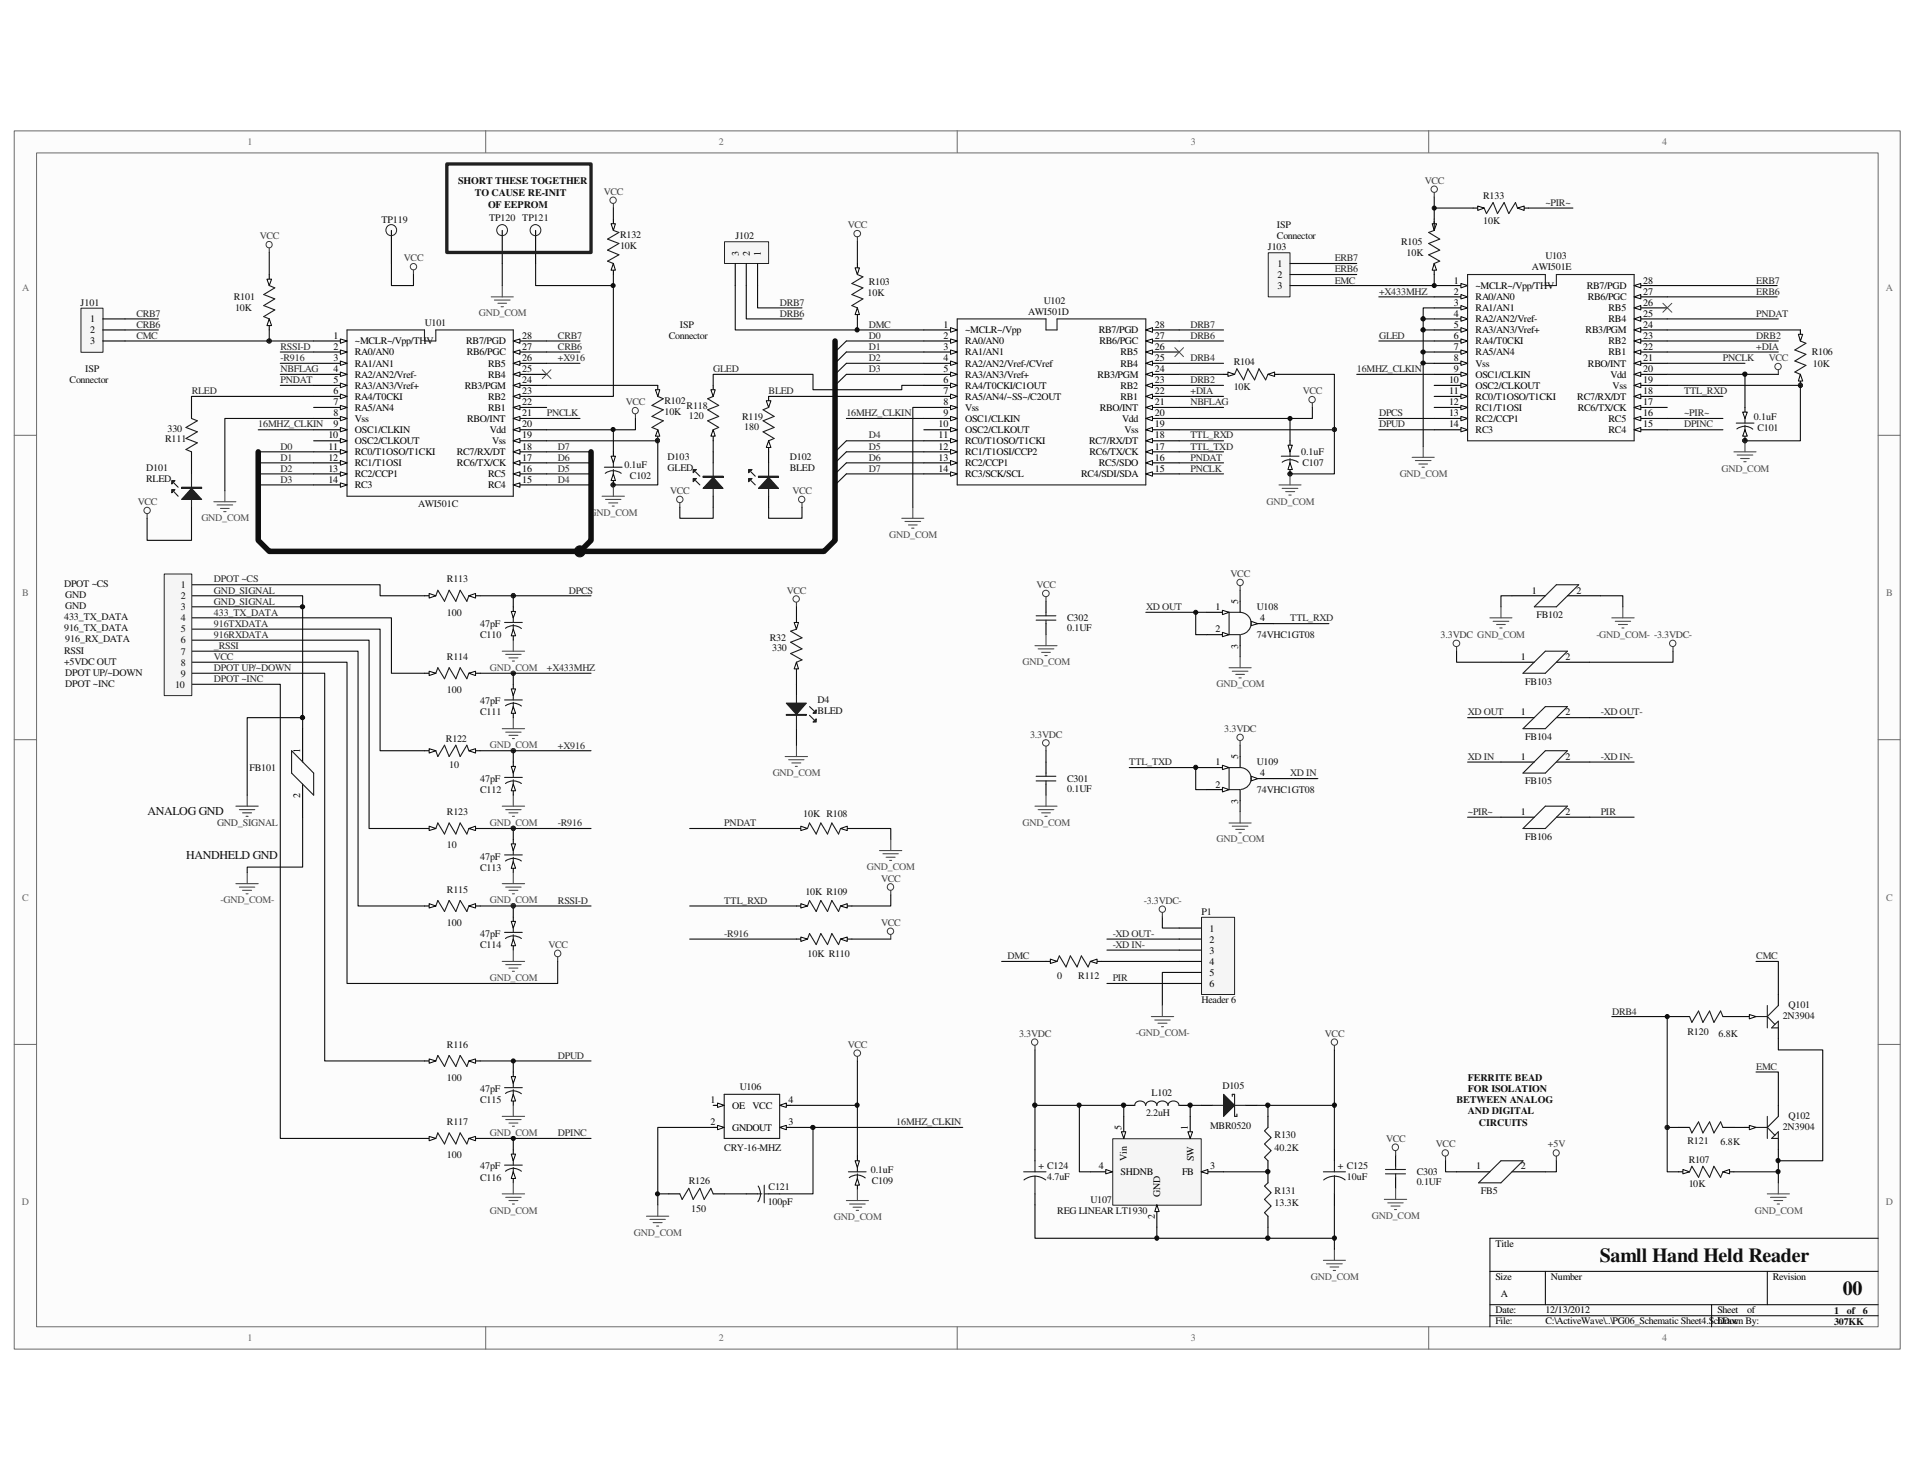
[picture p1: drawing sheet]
<svg xmlns="http://www.w3.org/2000/svg" width="279mm" height="216mm" viewBox="0 0 279 216" stroke-linecap="round" stroke-linejoin="round" font-family="sans-serif">
<defs><g id="words">
<g font-size="2.9" fill="#0e0e0e">
<text x="233.4" y="184.1">Samll Hand Held Reader</text>
<text x="268.9" y="188.9">00</text>
</g>
<g font-size="1.8" fill="#0e0e0e">
<text x="21.5" y="118.8">ANALOG GND</text>
<text x="27.2" y="125.3">HANDHELD GND</text>
</g>
<g font-size="1.5" fill="#696969">
<text x="36.1" y="21.1">1</text>
<text x="104.9" y="21.1">2</text>
<text x="173.7" y="21.1">3</text>
<text x="242.5" y="21.1">4</text>
<text x="3.2" y="42.5">A</text>
<text x="275.2" y="42.5">A</text>
<text x="3.2" y="87">B</text>
<text x="275.2" y="87">B</text>
<text x="3.2" y="131.4">C</text>
<text x="275.2" y="131.4">C</text>
<text x="3.2" y="175.8">D</text>
<text x="275.2" y="175.8">D</text>
<text x="36.1" y="195.7">1</text>
<text x="104.9" y="195.7">2</text>
<text x="173.7" y="195.7">3</text>
<text x="242.5" y="195.7">4</text>
</g>
<g font-size="1.5" fill="#0e0e0e">
<text x="66.8" y="26.8">SHORT THESE TOGETHER</text>
<text x="69.3" y="28.6">TO CAUSE RE-INIT</text>
<text x="216.4" y="29.1">R133</text>
<text x="55.7" y="32.5">TP119</text>
<text x="71.2" y="30.4">OF EEPROM</text>
<text x="71.4" y="32.3">TP120 TP121</text>
<text x="90.5" y="34.7">R132</text>
<text x="107.3" y="34.9">J102</text>
<text x="186.3" y="33.3">ISP</text>
<text x="186.3" y="34.9">Connector</text>
<text x="204.4" y="35.7">R105</text>
<text x="216.4" y="32.6">10K</text>
<text x="90.5" y="36.4">10K</text>
<text x="126.7" y="41.5">R103</text>
<text x="185" y="36.5">J103</text>
<text x="205.2" y="37.3">10K</text>
<text x="223.5" y="39.4">AWI501E</text>
<text x="225.5" y="37.8">U103</text>
<text x="11.8" y="44.6">J101</text>
<text x="34.1" y="43.8">R101</text>
<text x="34.3" y="45.4">10K</text>
<text x="62" y="47.5">U101</text>
<text x="99.2" y="47.8">ISP</text>
<text x="126.6" y="43.1">10K</text>
<text x="150" y="45.9">AWI501D</text>
<text x="152.3" y="44.3">U102</text>
<text x="97.6" y="49.4">Connector</text>
<text x="180" y="53.3">R104</text>
<text x="264.3" y="51.9">R106</text>
<text x="264.5" y="53.5">10K</text>
<text x="10.2" y="55.9">Connector</text>
<text x="12.4" y="54.3">ISP</text>
<text x="96.9" y="59">R102</text>
<text x="100.2" y="59.6">R118</text>
<text x="180" y="56.9">10K</text>
<text x="24.1" y="64.5">R111</text>
<text x="24.4" y="63">330</text>
<text x="96.9" y="60.6">10K</text>
<text x="100.5" y="61.1">120</text>
<text x="108.3" y="61.2">R119</text>
<text x="108.6" y="62.7">180</text>
<text x="255.9" y="61.2">0.1uF</text>
<text x="256.4" y="62.9">C101</text>
<text x="21.3" y="68.7">D101</text>
<text x="21.3" y="70.3">RLED</text>
<text x="91.1" y="68.3">0.1uF</text>
<text x="91.9" y="69.9">C102</text>
<text x="97.4" y="67.1">D103</text>
<text x="97.4" y="68.7">GLED</text>
<text x="115.2" y="67.1">D102</text>
<text x="115.2" y="68.7">BLED</text>
<text x="189.9" y="66.4">0.1uF</text>
<text x="190" y="68">C107</text>
<text x="61" y="74">AWI501C</text>
<text x="9.4" y="85.6">DPOT ~CS</text>
<text x="9.5" y="88.9">GND</text>
<text x="9.5" y="87.2">GND</text>
<text x="26.4" y="85.8">1</text>
<text x="26.4" y="87.4">2</text>
<text x="26.4" y="89">3</text>
<text x="65.2" y="85">R113</text>
<text x="65.2" y="89.8">100</text>
<text x="183.4" y="89">U108</text>
<text x="9.4" y="92.1">916_TX_DATA</text>
<text x="9.4" y="90.5">433_TX_DATA</text>
<text x="9.4" y="95.3">RSSI</text>
<text x="9.5" y="93.7">916_RX_DATA</text>
<text x="26.4" y="90.6">4</text>
<text x="26.4" y="92.2">5</text>
<text x="26.4" y="93.9">6</text>
<text x="26.4" y="95.5">7</text>
<text x="70.1" y="93">C110</text>
<text x="70.1" y="91.4">47pF</text>
<text x="112.3" y="93.6">R32</text>
<text x="112.6" y="95">330</text>
<text x="155.7" y="90.6">C302</text>
<text x="155.7" y="92.1">0.1UF</text>
<text x="183.4" y="93">74VHC1GT08</text>
<text x="224.2" y="90.2">FB102</text>
<text x="9.4" y="96.9">+5VDC OUT</text>
<text x="9.5" y="100.2">DPOT ~INC</text>
<text x="9.5" y="98.6">DPOT UP/~DOWN</text>
<text x="25.6" y="100.3">10</text>
<text x="26.4" y="97.1">8</text>
<text x="26.4" y="98.7">9</text>
<text x="65.2" y="96.3">R114</text>
<text x="65.2" y="101.1">100</text>
<text x="222.5" y="99.9">FB103</text>
<text x="70.1" y="104.4">C111</text>
<text x="70.1" y="102.7">47pF</text>
<text x="119.3" y="102.6">D4</text>
<text x="119.3" y="104.2">BLED</text>
<text x="222.5" y="107.9">FB104</text>
<text x="36.4" y="112.4">FB101</text>
<text x="65.1" y="108.2">R122</text>
<text x="65.5" y="112">10</text>
<text x="183.4" y="111.6">U109</text>
<text x="65.2" y="118.9">R123</text>
<text x="70.1" y="115.7">C112</text>
<text x="70.1" y="114">47pF</text>
<text x="117.2" y="119.3">10K R108</text>
<text x="155.7" y="114">C301</text>
<text x="155.7" y="115.5">0.1UF</text>
<text x="183.4" y="115.7">74VHC1GT08</text>
<text x="222.5" y="114.4">FB105</text>
<text x="65.2" y="123.7">10</text>
<text x="70.1" y="125.4">47pF</text>
<text x="222.5" y="122.5">FB106</text>
<text x="65.2" y="130.2">R115</text>
<text x="70.1" y="127">C113</text>
<text x="117.5" y="130.6">10K R109</text>
<text x="65.2" y="135.1">100</text>
<text x="70.1" y="136.7">47pF</text>
<text x="175.3" y="133.4">P1</text>
<text x="70.1" y="138.3">C114</text>
<text x="117.8" y="139.6">10K R110</text>
<text x="154.3" y="142.8">0</text>
<text x="157.3" y="142.8">R112</text>
<text x="175.3" y="146.4">Header 6</text>
<text x="260.1" y="148.6">2N3904</text>
<text x="260.9" y="147">Q101</text>
<text x="65.2" y="152.8">R116</text>
<text x="246.2" y="151">R120</text>
<text x="250.7" y="151.2">6.8K</text>
<text x="65.2" y="157.7">100</text>
<text x="70.1" y="160.9">C115</text>
<text x="70.1" y="159.3">47pF</text>
<text x="107.9" y="159">U106</text>
<text x="168" y="159.9">L102</text>
<text x="178.4" y="158.8">D105</text>
<text x="212.5" y="161">BETWEEN ANALOG</text>
<text x="214.2" y="157.7">FERRITE BEAD</text>
<text x="214.2" y="159.3">FOR ISOLATION</text>
<text x="65.2" y="164.2">R117</text>
<text x="105.7" y="167.9">CRY-16-MHZ</text>
<text x="167.2" y="162.9">2.2uH</text>
<text x="176.6" y="164.6">MBR0520</text>
<text x="186" y="166.1">R130</text>
<text x="186" y="167.9">40.2K</text>
<text x="214.2" y="162.6">AND DIGITAL</text>
<text x="215.8" y="164.2">CIRCUITS</text>
<text x="246.2" y="166.9">R121</text>
<text x="251" y="167">6.8K</text>
<text x="260.1" y="164.8">2N3904</text>
<text x="260.9" y="163.2">Q102</text>
<text x="65.2" y="169">100</text>
<text x="70.1" y="172.2">C116</text>
<text x="70.1" y="170.6">47pF</text>
<text x="100.5" y="172.7">R126</text>
<text x="112.1" y="173.5">C121</text>
<text x="127" y="171.1">0.1uF</text>
<text x="127.2" y="172.7">C109</text>
<text x="151.5" y="170.6">+ C124</text>
<text x="152.8" y="172.1">4.7uF</text>
<text x="195.2" y="170.6">+ C125</text>
<text x="196.5" y="172.1">10uF</text>
<text x="206.7" y="171.4">C303</text>
<text x="206.7" y="172.9">0.1UF</text>
<text x="246.4" y="169.6">R107</text>
<text x="246.4" y="173.2">10K</text>
<text x="100.8" y="176.7">150</text>
<text x="112" y="175.8">100pF</text>
<text x="154.3" y="177.1">REG LINEAR LT1930</text>
<text x="159.1" y="175.5">U107</text>
<text x="186" y="174.2">R131</text>
<text x="186" y="175.9">13.3K</text>
<text x="216.1" y="174.2">FB5</text>
<text x="267.6" y="191.6">1</text>
<text x="269.5" y="191.6">of</text>
<text x="271.8" y="191.6">6</text>
<text x="267.6" y="193.3">307KK</text>
</g>
<g font-size="1.5" fill="#393939">
<text x="88.1" y="28.4">VCC</text>
<text x="207.9" y="26.8">VCC</text>
<text x="37.9" y="34.9">VCC</text>
<text x="123.7" y="33.3">VCC</text>
<text x="58.9" y="38.1">VCC</text>
<text x="258.1" y="52.7">VCC</text>
<text x="91.3" y="59.1">VCC</text>
<text x="190.1" y="57.5">VCC</text>
<text x="20.1" y="73.7">VCC</text>
<text x="97.8" y="72.1">VCC</text>
<text x="115.6" y="72.1">VCC</text>
<text x="114.8" y="86.6">VCC</text>
<text x="151.2" y="85.8">VCC</text>
<text x="179.5" y="84.2">VCC</text>
<text x="210.2" y="93">3.3VDC GND_COM</text>
<text x="150.3" y="107.6">3.3VDC</text>
<text x="178.6" y="106.8">3.3VDC</text>
<text x="31.7" y="120.5">GND_SIGNAL</text>
<text x="128.6" y="128.6">VCC</text>
<text x="166.9" y="131.8">-3.3VDC-</text>
<text x="128.6" y="135.1">VCC</text>
<text x="80" y="138.3">VCC</text>
<text x="123.7" y="152.8">VCC</text>
<text x="148.7" y="151.2">3.3VDC</text>
<text x="193.3" y="151.2">VCC</text>
<text x="202.2" y="166.6">VCC</text>
<text x="209.5" y="167.4">VCC</text>
<text x="225.8" y="167.4">+5V</text>
</g>
<g font-size="1.5" fill="#262626">
<text x="225.5" y="30.1">~PIR~</text>
<text x="194.7" y="38.1">ERB7</text>
<text x="194.7" y="39.8">ERB6</text>
<text x="194.7" y="41.4">EMC</text>
<text x="256.2" y="41.4">ERB7</text>
<text x="19.9" y="46.2">CRB7</text>
<text x="19.9" y="47.8">CRB6</text>
<text x="113.8" y="44.6">DRB7</text>
<text x="113.8" y="46.2">DRB6</text>
<text x="126.7" y="47.8">DMC</text>
<text x="173.7" y="47.8">DRB7</text>
<text x="201.2" y="43">+X433MHZ</text>
<text x="256.2" y="43">ERB6</text>
<text x="256.2" y="46.2">PNDAT</text>
<text x="19.9" y="49.4">CMC</text>
<text x="40.9" y="51.1">RSSI-D</text>
<text x="40.9" y="52.7">-R916</text>
<text x="81.4" y="49.4">CRB7</text>
<text x="81.4" y="51.1">CRB6</text>
<text x="81.4" y="52.7">+X916</text>
<text x="126.7" y="49.4">D0</text>
<text x="126.7" y="51.1">D1</text>
<text x="126.7" y="52.7">D2</text>
<text x="173.7" y="49.4">DRB6</text>
<text x="173.7" y="52.7">DRB4</text>
<text x="201.2" y="49.4">GLED</text>
<text x="251.4" y="52.7">PNCLK</text>
<text x="256.2" y="49.4">DRB2</text>
<text x="256.2" y="51.1">+DIA</text>
<text x="28" y="57.5">RLED</text>
<text x="40.9" y="54.3">NBFLAG</text>
<text x="40.9" y="55.9">PNDAT</text>
<text x="104.1" y="54.3">GLED</text>
<text x="112.1" y="57.5">BLED</text>
<text x="126.7" y="54.3">D3</text>
<text x="173.7" y="55.9">DRB2</text>
<text x="173.7" y="57.5">+DIA</text>
<text x="173.7" y="59.1">NBFLAG</text>
<text x="198" y="54.3">16MHZ_CLKIN</text>
<text x="245.7" y="57.5">TTL_RXD</text>
<text x="37.7" y="62.4">16MHZ_CLKIN</text>
<text x="40.9" y="65.6">D0</text>
<text x="79.8" y="60.7">PNCLK</text>
<text x="81.4" y="65.6">D7</text>
<text x="123.5" y="60.7">16MHZ_CLKIN</text>
<text x="126.7" y="65.6">D5</text>
<text x="126.7" y="64">D4</text>
<text x="173.7" y="64">TTL_RXD</text>
<text x="173.7" y="65.6">TTL_TXD</text>
<text x="201.2" y="60.7">DPCS</text>
<text x="201.2" y="62.4">DPUD</text>
<text x="245.7" y="62.4">DPINC</text>
<text x="245.7" y="60.7">~PIR~</text>
<text x="40.9" y="67.2">D1</text>
<text x="40.9" y="68.8">D2</text>
<text x="40.9" y="70.4">D3</text>
<text x="81.4" y="67.2">D6</text>
<text x="81.4" y="68.8">D5</text>
<text x="81.4" y="70.4">D4</text>
<text x="126.7" y="68.8">D7</text>
<text x="126.7" y="67.2">D6</text>
<text x="173.7" y="67.2">PNDAT</text>
<text x="173.7" y="68.8">PNCLK</text>
<text x="31.2" y="85">DPOT ~CS</text>
<text x="31.2" y="89.8">433_TX_DATA</text>
<text x="31.2" y="86.6">GND_SIGNAL</text>
<text x="31.2" y="88.2">GND_SIGNAL</text>
<text x="83" y="86.6">DPCS</text>
<text x="167.2" y="89">XD OUT</text>
<text x="31.2" y="94.7">_RSSI</text>
<text x="31.2" y="91.4">916TXDATA</text>
<text x="31.2" y="93">916RXDATA</text>
<text x="188.3" y="90.6">TTL_RXD</text>
<text x="31.2" y="97.9">DPOT UP/~DOWN</text>
<text x="31.2" y="99.5">DPOT ~INC</text>
<text x="31.2" y="96.3">VCC</text>
<text x="79.8" y="97.9">+X433MHZ</text>
<text x="214.2" y="104.4">XD OUT</text>
<text x="233.6" y="104.4">-XD OUT-</text>
<text x="81.4" y="109.2">+X916</text>
<text x="164.8" y="111.6">TTL_TXD</text>
<text x="188.3" y="113.2">XD IN</text>
<text x="214.2" y="110.8">XD IN</text>
<text x="233.6" y="110.8">-XD IN-</text>
<text x="214.2" y="118.9">~PIR~</text>
<text x="233.6" y="118.9">PIR</text>
<text x="81.4" y="120.5">-R916</text>
<text x="105.7" y="120.5">PNDAT</text>
<text x="81.4" y="131.8">RSSI-D</text>
<text x="105.7" y="131.8">TTL_RXD</text>
<text x="105.7" y="136.7">-R916</text>
<text x="162.3" y="136.7">-XD OUT-</text>
<text x="147" y="139.9">DMC</text>
<text x="162.3" y="138.3">-XD IN-</text>
<text x="162.3" y="143.1">PIR</text>
<text x="256.2" y="139.9">CMC</text>
<text x="235.2" y="148">DRB4</text>
<text x="81.4" y="154.5">DPUD</text>
<text x="256.2" y="156.1">EMC</text>
<text x="81.4" y="165.8">DPINC</text>
<text x="130.8" y="164.2">16MHZ_CLKIN</text>
</g>
<g font-size="1.5">
<text x="107.8" y="37.3" transform="rotate(-90 107.8 37.3)">3</text>
<text x="109.4" y="37.3" transform="rotate(-90 109.4 37.3)">2</text>
<text x="111" y="37.3" transform="rotate(-90 111 37.3)">1</text>
<text x="186.4" y="38.9">1</text>
<text x="186.4" y="40.6">2</text>
<text x="212.1" y="41.4">1</text>
<text x="239.7" y="41.4">28</text>
<text x="13.2" y="47">1</text>
<text x="137.7" y="47.8">1</text>
<text x="168.5" y="47.8">28</text>
<text x="186.4" y="42.2">3</text>
<text x="212.1" y="43">2</text>
<text x="212.1" y="44.6">3</text>
<text x="212.1" y="46.2">4</text>
<text x="212.1" y="47.8">5</text>
<text x="215.3" y="43.8">RA0/AN0</text>
<text x="215.3" y="45.4">RA1/AN1</text>
<text x="215.3" y="42.2">~MCLR~/Vpp/THV</text>
<text x="215.3" y="47">RA2/AN2/Vref-</text>
<text x="231.5" y="42.2">RB7/PGD</text>
<text x="231.6" y="43.8">RB6/PGC</text>
<text x="234.7" y="45.4">RB5</text>
<text x="234.7" y="47">RB4</text>
<text x="239.7" y="43">27</text>
<text x="239.7" y="47.8">24</text>
<text x="239.7" y="44.6">26</text>
<text x="239.7" y="46.2">25</text>
<text x="13.2" y="48.6">2</text>
<text x="13.2" y="50.2">3</text>
<text x="48.6" y="51.1">2</text>
<text x="48.6" y="52.7">3</text>
<text x="48.6" y="49.4">1</text>
<text x="51.8" y="51.9">RA0/AN0</text>
<text x="51.8" y="53.5">RA1/AN1</text>
<text x="51.8" y="50.2">~MCLR~/Vpp/THV</text>
<text x="68" y="50.2">RB7/PGD</text>
<text x="68.1" y="51.9">RB6/PGC</text>
<text x="71.2" y="53.5">RB5</text>
<text x="76.2" y="51.1">27</text>
<text x="76.2" y="49.4">28</text>
<text x="76.2" y="52.7">26</text>
<text x="137.7" y="49.4">2</text>
<text x="137.7" y="51.1">3</text>
<text x="137.7" y="52.7">4</text>
<text x="140.8" y="48.6">~MCLR~/Vpp</text>
<text x="140.8" y="50.2">RA0/AN0</text>
<text x="140.8" y="51.9">RA1/AN1</text>
<text x="140.8" y="53.5">RA2/AN2/Vref-/CVref</text>
<text x="160.3" y="48.6">RB7/PGD</text>
<text x="160.4" y="50.2">RB6/PGC</text>
<text x="163.5" y="51.9">RB5</text>
<text x="163.5" y="53.5">RB4</text>
<text x="168.5" y="49.4">27</text>
<text x="168.5" y="51.1">26</text>
<text x="168.5" y="52.7">25</text>
<text x="212.1" y="52.7">8</text>
<text x="212.1" y="49.4">6</text>
<text x="212.1" y="51.1">7</text>
<text x="215.3" y="53.5">Vss</text>
<text x="215.3" y="48.6">RA3/AN3/Vref+</text>
<text x="215.3" y="50.2">RA4/T0CKI</text>
<text x="215.3" y="51.9">RA5/AN4</text>
<text x="231.3" y="48.6">RB3/PGM</text>
<text x="231.6" y="53.5">RBO/INT</text>
<text x="234.7" y="50.2">RB2</text>
<text x="234.7" y="51.9">RB1</text>
<text x="239.7" y="52.7">21</text>
<text x="239.7" y="49.4">23</text>
<text x="239.7" y="51.1">22</text>
<text x="48.6" y="54.3">4</text>
<text x="48.6" y="55.9">5</text>
<text x="48.6" y="57.5">6</text>
<text x="48.6" y="59.1">7</text>
<text x="51.8" y="55.1">RA2/AN2/Vref-</text>
<text x="51.8" y="56.7">RA3/AN3/Vref+</text>
<text x="51.8" y="58.3">RA4/T0CKI</text>
<text x="51.8" y="59.9">RA5/AN4</text>
<text x="67.8" y="56.7">RB3/PGM</text>
<text x="71.2" y="55.1">RB4</text>
<text x="71.2" y="58.3">RB2</text>
<text x="71.2" y="59.9">RB1</text>
<text x="76.2" y="55.9">24</text>
<text x="76.2" y="54.3">25</text>
<text x="76.2" y="57.5">23</text>
<text x="76.2" y="59.1">22</text>
<text x="137.7" y="54.3">5</text>
<text x="137.7" y="55.9">6</text>
<text x="137.7" y="57.5">7</text>
<text x="137.7" y="59.1">8</text>
<text x="140.8" y="55.1">RA3/AN3/Vref+</text>
<text x="140.8" y="56.7">RA4/T0CKI/C1OUT</text>
<text x="140.8" y="58.3">RA5/AN4/~SS~/C2OUT</text>
<text x="140.8" y="59.9">Vss</text>
<text x="160.1" y="55.1">RB3/PGM</text>
<text x="160.4" y="59.9">RBO/INT</text>
<text x="163.5" y="56.7">RB2</text>
<text x="163.5" y="58.3">RB1</text>
<text x="168.5" y="54.3">24</text>
<text x="168.5" y="55.9">23</text>
<text x="168.5" y="57.5">22</text>
<text x="168.5" y="59.1">21</text>
<text x="211.4" y="55.9">10</text>
<text x="211.4" y="57.5">11</text>
<text x="211.4" y="59.1">12</text>
<text x="212.1" y="54.3">9</text>
<text x="215.3" y="55.1">OSC1/CLKIN</text>
<text x="215.3" y="56.7">OSC2/CLKOUT</text>
<text x="215.3" y="58.3">RC0/T1OSO/T1CKI</text>
<text x="215.3" y="59.9">RC1/T1OSI</text>
<text x="230.1" y="58.3">RC7/RX/DT</text>
<text x="230.2" y="59.9">RC6/TX/CK</text>
<text x="234.9" y="55.1">Vdd</text>
<text x="235.3" y="56.7">Vss</text>
<text x="239.7" y="54.3">20</text>
<text x="239.7" y="59.1">17</text>
<text x="239.7" y="55.9">19</text>
<text x="239.7" y="57.5">18</text>
<text x="47.9" y="64">10</text>
<text x="47.9" y="65.6">11</text>
<text x="48.6" y="60.7">8</text>
<text x="48.6" y="62.4">9</text>
<text x="51.8" y="61.6">Vss</text>
<text x="51.8" y="63.2">OSC1/CLKIN</text>
<text x="51.8" y="64.8">OSC2/CLKOUT</text>
<text x="68.2" y="61.6">RBO/INT</text>
<text x="71.5" y="63.2">Vdd</text>
<text x="71.8" y="64.8">Vss</text>
<text x="76.2" y="64">19</text>
<text x="76.2" y="65.6">18</text>
<text x="76.2" y="62.4">20</text>
<text x="76.2" y="60.7">21</text>
<text x="136.9" y="62.4">10</text>
<text x="136.9" y="65.6">12</text>
<text x="136.9" y="64">11</text>
<text x="137.7" y="60.7">9</text>
<text x="140.8" y="61.6">OSC1/CLKIN</text>
<text x="140.8" y="63.2">OSC2/CLKOUT</text>
<text x="140.8" y="64.8">RC0/T1OSO/T1CKI</text>
<text x="158.9" y="64.8">RC7/RX/DT</text>
<text x="163.7" y="61.6">Vdd</text>
<text x="164.1" y="63.2">Vss</text>
<text x="168.5" y="62.4">19</text>
<text x="168.5" y="65.6">17</text>
<text x="168.5" y="60.7">20</text>
<text x="168.5" y="64">18</text>
<text x="211.4" y="60.7">13</text>
<text x="211.4" y="62.4">14</text>
<text x="215.3" y="61.6">RC2/CCP1</text>
<text x="215.3" y="63.2">RC3</text>
<text x="234.7" y="63.2">RC4</text>
<text x="234.7" y="61.6">RC5</text>
<text x="239.7" y="62.4">15</text>
<text x="239.7" y="60.7">16</text>
<text x="47.9" y="67.2">12</text>
<text x="47.9" y="68.8">13</text>
<text x="47.9" y="70.4">14</text>
<text x="51.8" y="66.4">RC0/T1OSO/T1CKI</text>
<text x="51.8" y="68">RC1/T1OSI</text>
<text x="51.8" y="69.6">RC2/CCP1</text>
<text x="51.8" y="71.2">RC3</text>
<text x="66.6" y="66.4">RC7/RX/DT</text>
<text x="66.7" y="68">RC6/TX/CK</text>
<text x="71.2" y="71.2">RC4</text>
<text x="71.2" y="69.6">RC5</text>
<text x="76.2" y="67.2">17</text>
<text x="76.2" y="70.4">15</text>
<text x="76.2" y="68.8">16</text>
<text x="136.9" y="67.2">13</text>
<text x="136.9" y="68.8">14</text>
<text x="140.8" y="66.4">RC1/T1OSI/CCP2</text>
<text x="140.8" y="68">RC2/CCP1</text>
<text x="140.8" y="69.6">RC3/SCK/SCL</text>
<text x="157.7" y="69.6">RC4/SDI/SDA</text>
<text x="159" y="66.4">RC6/TX/CK</text>
<text x="160.3" y="68">RC5/SDO</text>
<text x="168.5" y="67.2">16</text>
<text x="168.5" y="68.8">15</text>
<text x="177.3" y="89">1</text>
<text x="180.6" y="88.1" transform="rotate(-90 180.6 88.1)">5</text>
<text x="223.5" y="86.6">1</text>
<text x="230" y="86.6">2</text>
<text x="177.3" y="92.2">2</text>
<text x="180.6" y="94.6" transform="rotate(-90 180.6 94.6)">3</text>
<text x="183.9" y="90.6">4</text>
<text x="221.9" y="96.3">1</text>
<text x="228.4" y="96.3">2</text>
<text x="221.9" y="104.4">1</text>
<text x="228.4" y="104.4">2</text>
<text x="43.8" y="109.9" transform="rotate(-90 43.8 109.9)">1</text>
<text x="177.3" y="111.6">1</text>
<text x="180.6" y="110.7" transform="rotate(-90 180.6 110.7)">5</text>
<text x="183.9" y="113.2">4</text>
<text x="221.9" y="110.8">1</text>
<text x="228.4" y="110.8">2</text>
<text x="43.8" y="116.4" transform="rotate(-90 43.8 116.4)">2</text>
<text x="177.3" y="114.9">2</text>
<text x="180.6" y="117.2" transform="rotate(-90 180.6 117.2)">3</text>
<text x="221.9" y="118.9">1</text>
<text x="228.4" y="118.9">2</text>
<text x="176.4" y="135.9">1</text>
<text x="176.4" y="137.5">2</text>
<text x="176.4" y="139.1">3</text>
<text x="176.4" y="140.7">4</text>
<text x="176.4" y="142.3">5</text>
<text x="176.4" y="144">6</text>
<text x="103.7" y="160.9">1</text>
<text x="106.8" y="161.7">OE</text>
<text x="109.8" y="161.7">VCC</text>
<text x="115.1" y="160.9">4</text>
<text x="103.7" y="164.2">2</text>
<text x="106.8" y="165">GNDOUT</text>
<text x="115.1" y="164.2">3</text>
<text x="163.6" y="164.8" transform="rotate(-90 163.6 164.8)">5</text>
<text x="173.3" y="164.8" transform="rotate(-90 173.3 164.8)">1</text>
<text x="160.3" y="170.6">4</text>
<text x="163.5" y="171.4">SHDNB</text>
<text x="164.4" y="169.4" transform="rotate(-90 164.4 169.4)">Vin</text>
<text x="172.5" y="171.4">FB</text>
<text x="174.2" y="169.4" transform="rotate(-90 174.2 169.4)">SW</text>
<text x="176.6" y="170.6">3</text>
<text x="215.4" y="170.6">1</text>
<text x="221.9" y="170.6">2</text>
<text x="168.5" y="177.8" transform="rotate(-90 168.5 177.8)">2</text>
<text x="169.3" y="174.7" transform="rotate(-90 169.3 174.7)">GND</text>
<text x="218.2" y="181.9">Title</text>
<text x="218.2" y="186.7">Size</text>
<text x="218.2" y="191.6">Date:</text>
<text x="219" y="189.1">A</text>
<text x="225.5" y="191.6">12/13/2012</text>
<text x="226.3" y="186.7">Number</text>
<text x="250.6" y="191.6">Sheet</text>
<text x="254.9" y="191.6">of</text>
<text x="258.7" y="186.7">Revision</text>
<text x="218.2" y="193.2">File:</text>
<text x="225.5" y="193.2">C:\ActiveWave\..\PG06_Schematic Sheet4.SchDoc</text>
<text x="250.6" y="193.2">Drawn By:</text>
</g>
<g font-size="1.5" fill="#4c4c4c">
<text x="69.8" y="46.1">GND_COM</text>
<text x="204.2" y="69.6">GND_COM</text>
<text x="251.2" y="68.8">GND_COM</text>
<text x="29.4" y="76">GND_COM</text>
<text x="86" y="75.2">GND_COM</text>
<text x="184.8" y="73.6">GND_COM</text>
<text x="129.8" y="78.5">GND_COM</text>
<text x="232.9" y="93">-GND_COM- -3.3VDC-</text>
<text x="71.5" y="97.9">GND_COM</text>
<text x="149.2" y="97.1">GND_COM</text>
<text x="177.5" y="100.3">GND_COM</text>
<text x="71.5" y="109.2">GND_COM</text>
<text x="112.7" y="113.2">GND_COM</text>
<text x="71.5" y="120.5">GND_COM</text>
<text x="149.2" y="120.5">GND_COM</text>
<text x="177.5" y="122.9">GND_COM</text>
<text x="32.2" y="131.8">-GND_COM-</text>
<text x="71.5" y="131.8">GND_COM</text>
<text x="126.5" y="127">GND_COM</text>
<text x="71.5" y="143.1">GND_COM</text>
<text x="165.7" y="151.2">-GND_COM-</text>
<text x="71.5" y="165.7">GND_COM</text>
<text x="71.5" y="177">GND_COM</text>
<text x="121.7" y="178">GND_COM</text>
<text x="200.2" y="177.8">GND_COM</text>
<text x="256" y="177">GND_COM</text>
<text x="92.5" y="180.3">GND_COM</text>
<text x="191.3" y="186.7">GND_COM</text>
</g>
</g></defs>
<path d="M2.1 19.1h275.1v177.7h-275.1z" fill="#fcfcfc"/>
<path d="M2.1 19.1h275.1v177.7h-275.1z" fill="none" stroke="#6a6a6a" stroke-width=".15"/>
<path d="M5.4 22.4h268.6v171.1h-268.6z" fill="#fcfcfc"/>
<g fill="none" stroke="#6a6a6a" stroke-width=".15">
<path d="M70.9 19v3.3M139.7 19v3.3M208.4 19v3.3M5.3 22.3h268.7v171.2h-268.7zM2.1 63.5h3.2M274 63.5h3.2M2.1 107.9h3.2M274 107.9h3.2M2.1 152.4h3.2M274 152.4h3.2M70.9 193.5v3.3M139.7 193.5v3.3"/>
<path d="M208.4 193.5v3.3"/>
</g>
<path d="M217.4 185.5h56.6M217.4 190.3h56.6M217.4 191.9h56.6M225.5 185.5v4.8M249.7 190.3v3.2M257.9 185.5v4.8M274 180.6h-56.6v12.9" fill="none" stroke="#000" stroke-width=".15"/>
<circle cx="39.3" cy="49.7" r=".3" fill="#0e0e0e"/>
<circle cx="39.3" cy="49.7" r=".3" fill="none" stroke="#0e0e0e" stroke-width=".15"/>
<circle cx="74.9" cy="132.1" r=".31" fill="#0e0e0e"/>
<circle cx="74.9" cy="132.1" r=".31" fill="none" stroke="#0e0e0e" stroke-width=".15"/>
<circle cx="74.9" cy="120.8" r=".31" fill="#0e0e0e"/>
<circle cx="74.9" cy="120.8" r=".31" fill="none" stroke="#0e0e0e" stroke-width=".15"/>
<circle cx="74.9" cy="109.5" r=".3" fill="#0e0e0e"/>
<circle cx="74.9" cy="109.5" r=".3" fill="none" stroke="#0e0e0e" stroke-width=".15"/>
<circle cx="74.9" cy="98.2" r=".3" fill="#0e0e0e"/>
<circle cx="74.9" cy="98.2" r=".3" fill="none" stroke="#0e0e0e" stroke-width=".15"/>
<circle cx="74.9" cy="86.9" r=".31" fill="#0e0e0e"/>
<circle cx="74.9" cy="86.9" r=".31" fill="none" stroke="#0e0e0e" stroke-width=".15"/>
<circle cx="89.4" cy="70.7" r=".3" fill="#0e0e0e"/>
<circle cx="89.4" cy="70.7" r=".3" fill="none" stroke="#0e0e0e" stroke-width=".15"/>
<circle cx="95.9" cy="64.3" r=".31" fill="#0e0e0e"/>
<circle cx="95.9" cy="64.3" r=".31" fill="none" stroke="#0e0e0e" stroke-width=".15"/>
<circle cx="188.2" cy="69.1" r=".3" fill="#0e0e0e"/>
<circle cx="188.2" cy="69.1" r=".3" fill="none" stroke="#0e0e0e" stroke-width=".15"/>
<circle cx="194.7" cy="62.7" r=".3" fill="#0e0e0e"/>
<circle cx="194.7" cy="62.7" r=".3" fill="none" stroke="#0e0e0e" stroke-width=".15"/>
<circle cx="243.2" cy="164.5" r=".3" fill="#0e0e0e"/>
<circle cx="243.2" cy="164.5" r=".3" fill="none" stroke="#0e0e0e" stroke-width=".15"/>
<circle cx="254.6" cy="64.3" r=".31" fill="#0e0e0e"/>
<circle cx="254.6" cy="64.3" r=".31" fill="none" stroke="#0e0e0e" stroke-width=".15"/>
<circle cx="262.7" cy="56.2" r=".31" fill="#0e0e0e"/>
<circle cx="262.7" cy="56.2" r=".31" fill="none" stroke="#0e0e0e" stroke-width=".15"/>
<path d="M100.6 137h15.6" fill="none" stroke="#0e0e0e" stroke-width=".16"/>
<path d="M116.2 120.9h1.6" fill="none" stroke="#000" stroke-width=".16"/>
<path d="M116.8 120.5l1 .4-1 .3z" fill="#fcfcfc"/>
<path d="M116.8 120.5l1 .4-1 .3z" fill="none" stroke="#000" stroke-width=".15"/>
<path d="M122.6 120.9h1.7" fill="none" stroke="#000" stroke-width=".16"/>
<path d="M122.6 120.9l1-.4v.7z" fill="#fcfcfc"/>
<path d="M122.6 120.9l1-.4v.7z" fill="none" stroke="#000" stroke-width=".15"/>
<path d="M117.8 120.9l.3-.8 1 1.6 .7-1.6 .9 1.6 .7-1.6 .9 1.6 .3-.8" fill="none" stroke="#1c1c1c" stroke-width=".16"/>
<path d="M116.2 137h1.6" fill="none" stroke="#000" stroke-width=".16"/>
<path d="M116.8 136.7l1 .3-1 .3z" fill="#fcfcfc"/>
<path d="M116.8 136.7l1 .3-1 .3z" fill="none" stroke="#000" stroke-width=".15"/>
<path d="M122.6 137h1.7" fill="none" stroke="#000" stroke-width=".16"/>
<path d="M122.6 137l1-.3v.6z" fill="#fcfcfc"/>
<path d="M122.6 137l1-.3v.6z" fill="none" stroke="#000" stroke-width=".15"/>
<path d="M117.8 137l.3-.8 1 1.6 .7-1.6 .9 1.6 .7-1.6 .9 1.6 .3-.8" fill="none" stroke="#1c1c1c" stroke-width=".16"/>
<path d="M116.2 132.2h1.6" fill="none" stroke="#000" stroke-width=".16"/>
<path d="M116.8 131.8l1 .4-1 .3z" fill="#fcfcfc"/>
<path d="M116.8 131.8l1 .4-1 .3z" fill="none" stroke="#000" stroke-width=".15"/>
<path d="M122.6 132.2h1.7" fill="none" stroke="#000" stroke-width=".16"/>
<path d="M122.6 132.2l1-.4v.7z" fill="#fcfcfc"/>
<path d="M122.6 132.2l1-.4v.7z" fill="none" stroke="#000" stroke-width=".15"/>
<path d="M117.8 132.2l.3-.8 1 1.6 .7-1.6 .9 1.6 .7-1.6 .9 1.6 .3-.8M99.2 174.2l.3 .8 1-1.6 .6 1.6 1-1.6 .6 1.6 1-1.6 .4 .8M110.5 174.2h.7M110.6 173a2 2 0 0 1 0 2.3M111.5 174.2h.6M111.5 172.9v2.6" fill="none" stroke="#1c1c1c" stroke-width=".16"/>
<path d="M96 174.2h1.6M105.7 174.2h3.2M115.4 161.2h9.7" fill="none" stroke="#0e0e0e" stroke-width=".16"/>
<path d="M94.3 177.4h3.3M94.8 177.9h2.3M95.3 178.4h1.3M95.8 178.9h.3M96 175.8v1.6" fill="none" stroke="#4c4c4c" stroke-width=".16"/>
<path d="M97.6 174.2h1.6M104.1 174.2h1.6M108.9 174.2h1.6M112.1 174.2h1.6M125.1 168.7v1.6" fill="none" stroke="#000" stroke-width=".16"/>
<path d="M124.8 169.3h.6l-.3 1z" fill="#fcfcfc"/>
<path d="M124.8 169.3h.6l-.3 1z" fill="none" stroke="#000" stroke-width=".15"/>
<path d="M125.1 171.9v1.6" fill="none" stroke="#000" stroke-width=".16"/>
<path d="M125.1 171.9l.3 1h-.6z" fill="#fcfcfc"/>
<path d="M125.1 171.9l.3 1h-.6z" fill="none" stroke="#000" stroke-width=".15"/>
<path d="M123.8 170.9h2.6M123.9 171.8a1.89 1.89 0 0 1 2.3 0M125.1 170.3v.6M125.1 171.2v.7" fill="none" stroke="#1c1c1c" stroke-width=".16"/>
<path d="M123.5 175.1h3.2M124 175.6h2.2M124.5 176.1h1.2M124.9 176.6h.4M125.1 173.5v1.6" fill="none" stroke="#4c4c4c" stroke-width=".16"/>
<path d="M104.1 161.2h1.6" fill="none" stroke="#000" stroke-width=".16"/>
<path d="M104.7 160.9l1 .3-1 .3z" fill="#fcfcfc"/>
<path d="M104.7 160.9l1 .3-1 .3z" fill="none" stroke="#000" stroke-width=".15"/>
<path d="M104.1 164.5h1.6" fill="none" stroke="#000" stroke-width=".16"/>
<path d="M104.7 164.2l1 .3-1 .3z" fill="#fcfcfc"/>
<path d="M104.7 164.2l1 .3-1 .3z" fill="none" stroke="#000" stroke-width=".15"/>
<path d="M113.7 164.5h1.7" fill="none" stroke="#000" stroke-width=".16"/>
<path d="M113.7 164.5l1-.3v.6z" fill="#fcfcfc"/>
<path d="M113.7 164.5l1-.3v.6z" fill="none" stroke="#000" stroke-width=".15"/>
<path d="M113.7 161.2h1.7" fill="none" stroke="#000" stroke-width=".16"/>
<path d="M113.7 161.2l1-.3v.6z" fill="#fcfcfc"/>
<path d="M113.7 161.2l1-.3v.6z" fill="none" stroke="#000" stroke-width=".15"/>
<path d="M27.9 61l.9 .4-1.7 1 1.7 .6-1.7 1 1.7 .6-1.7 1 .8 .3M105.7 159.6h8v6.5h-8z" fill="none" stroke="#1c1c1c" stroke-width=".16"/>
<path d="M31.2 73.2h3.2M31.7 73.7h2.3M32.2 74.2h1.2M32.6 74.6h.4M32.8 71.6v1.6" fill="none" stroke="#4c4c4c" stroke-width=".16"/>
<path d="M27.9 59.4v1.6M45.8 51.4h4.8M27.9 65.9v1.6" fill="none" stroke="#000" stroke-width=".16"/>
<path d="M49.7 51.1l.9 .3-.9 .3z" fill="#fcfcfc"/>
<path d="M49.7 51.1l.9 .3-.9 .3z" fill="none" stroke="#000" stroke-width=".15"/>
<path d="M45.8 53h4.8" fill="none" stroke="#000" stroke-width=".16"/>
<path d="M49.7 52.7l.9 .3-.9 .3z" fill="#fcfcfc"/>
<path d="M49.7 52.7l.9 .3-.9 .3z" fill="none" stroke="#000" stroke-width=".15"/>
<path d="M45.8 61h4.8" fill="none" stroke="#000" stroke-width=".16"/>
<path d="M49.7 60.7l.9 .3-.9 .4z" fill="#fcfcfc"/>
<path d="M49.7 60.7l.9 .3-.9 .4z" fill="none" stroke="#000" stroke-width=".15"/>
<path d="M45.8 62.7h4.8" fill="none" stroke="#000" stroke-width=".16"/>
<path d="M49.7 62.4l.9 .3-.9 .3z" fill="#fcfcfc"/>
<path d="M49.7 62.4l.9 .3-.9 .3z" fill="none" stroke="#000" stroke-width=".15"/>
<path d="M45.8 64.3h4.8" fill="none" stroke="#000" stroke-width=".16"/>
<path d="M49.7 64l.9 .3-.9 .3z" fill="#fcfcfc"/>
<path d="M49.7 64l.9 .3-.9 .3z" fill="none" stroke="#000" stroke-width=".15"/>
<path d="M45.8 65.9h4.8" fill="none" stroke="#000" stroke-width=".16"/>
<path d="M49.7 65.6l.9 .3-.9 .4z" fill="#fcfcfc"/>
<path d="M49.7 65.6l.9 .3-.9 .4z" fill="none" stroke="#000" stroke-width=".15"/>
<path d="M45.8 49.7h4.8" fill="none" stroke="#000" stroke-width=".16"/>
<path d="M49.7 49.4l.9 .3-.9 .4z" fill="#fcfcfc"/>
<path d="M49.7 49.4l.9 .3-.9 .4z" fill="none" stroke="#000" stroke-width=".15"/>
<path d="M45.8 54.6h4.8" fill="none" stroke="#000" stroke-width=".16"/>
<path d="M49.7 54.3l.9 .3-.9 .3z" fill="#fcfcfc"/>
<path d="M49.7 54.3l.9 .3-.9 .3z" fill="none" stroke="#000" stroke-width=".15"/>
<path d="M45.8 56.2h4.8" fill="none" stroke="#000" stroke-width=".16"/>
<path d="M49.7 55.9l.9 .3-.9 .4z" fill="#fcfcfc"/>
<path d="M49.7 55.9l.9 .3-.9 .4z" fill="none" stroke="#000" stroke-width=".15"/>
<path d="M45.8 57.8h4.8" fill="none" stroke="#000" stroke-width=".16"/>
<path d="M49.7 57.5l.9 .3-.9 .4z" fill="#fcfcfc"/>
<path d="M49.7 57.5l.9 .3-.9 .4z" fill="none" stroke="#000" stroke-width=".15"/>
<path d="M45.8 59.4h4.8" fill="none" stroke="#000" stroke-width=".16"/>
<path d="M49.7 59.1l.9 .3-.9 .4z" fill="#fcfcfc"/>
<path d="M49.7 59.1l.9 .3-.9 .4z" fill="none" stroke="#000" stroke-width=".15"/>
<path d="M45.8 67.5h4.8" fill="none" stroke="#000" stroke-width=".16"/>
<path d="M49.7 67.2l.9 .3-.9 .4z" fill="#fcfcfc"/>
<path d="M49.7 67.2l.9 .3-.9 .4z" fill="none" stroke="#000" stroke-width=".15"/>
<path d="M45.8 69.1h4.8" fill="none" stroke="#000" stroke-width=".16"/>
<path d="M49.7 68.8l.9 .3-.9 .4z" fill="#fcfcfc"/>
<path d="M49.7 68.8l.9 .3-.9 .4z" fill="none" stroke="#000" stroke-width=".15"/>
<path d="M45.8 70.7h4.8" fill="none" stroke="#000" stroke-width=".16"/>
<path d="M49.7 70.4l.9 .3-.9 .4z" fill="#fcfcfc"/>
<path d="M49.7 70.4l.9 .3-.9 .4z" fill="none" stroke="#000" stroke-width=".15"/>
<path d="M74.9 49.7h4.9" fill="none" stroke="#000" stroke-width=".16"/>
<path d="M74.9 49.7l1-.3v.7z" fill="#fcfcfc"/>
<path d="M74.9 49.7l1-.3v.7z" fill="none" stroke="#000" stroke-width=".15"/>
<path d="M74.9 51.4h4.9" fill="none" stroke="#000" stroke-width=".16"/>
<path d="M74.9 51.4l1-.3v.6z" fill="#fcfcfc"/>
<path d="M74.9 51.4l1-.3v.6z" fill="none" stroke="#000" stroke-width=".15"/>
<path d="M74.9 53h4.9" fill="none" stroke="#000" stroke-width=".16"/>
<path d="M74.9 53l1-.3v.6z" fill="#fcfcfc"/>
<path d="M74.9 53l1-.3v.6z" fill="none" stroke="#000" stroke-width=".15"/>
<path d="M74.9 54.6h4.9" fill="none" stroke="#000" stroke-width=".16"/>
<path d="M74.9 54.6l1-.3v.6z" fill="#fcfcfc"/>
<path d="M74.9 54.6l1-.3v.6z" fill="none" stroke="#000" stroke-width=".15"/>
<path d="M74.9 56.2h4.9" fill="none" stroke="#000" stroke-width=".16"/>
<path d="M74.9 56.2l1-.3v.7z" fill="#fcfcfc"/>
<path d="M74.9 56.2l1-.3v.7z" fill="none" stroke="#000" stroke-width=".15"/>
<path d="M74.9 57.8h4.9" fill="none" stroke="#000" stroke-width=".16"/>
<path d="M74.9 57.8l1-.3v.7z" fill="#fcfcfc"/>
<path d="M74.9 57.8l1-.3v.7z" fill="none" stroke="#000" stroke-width=".15"/>
<path d="M74.9 59.4h4.9" fill="none" stroke="#000" stroke-width=".16"/>
<path d="M74.9 59.4l1-.3v.7z" fill="#fcfcfc"/>
<path d="M74.9 59.4l1-.3v.7z" fill="none" stroke="#000" stroke-width=".15"/>
<path d="M74.9 61h4.9" fill="none" stroke="#000" stroke-width=".16"/>
<path d="M74.9 61l1-.3v.7z" fill="#fcfcfc"/>
<path d="M74.9 61l1-.3v.7z" fill="none" stroke="#000" stroke-width=".15"/>
<path d="M74.9 64.3h4.9" fill="none" stroke="#000" stroke-width=".16"/>
<path d="M74.9 64.3l1-.3v.6z" fill="#fcfcfc"/>
<path d="M74.9 64.3l1-.3v.6z" fill="none" stroke="#000" stroke-width=".15"/>
<path d="M74.9 62.7h4.9" fill="none" stroke="#000" stroke-width=".16"/>
<path d="M74.9 62.7l1-.3v.6z" fill="#fcfcfc"/>
<path d="M74.9 62.7l1-.3v.6z" fill="none" stroke="#000" stroke-width=".15"/>
<path d="M74.9 65.9h4.9" fill="none" stroke="#000" stroke-width=".16"/>
<path d="M74.9 65.9l1-.3v.7z" fill="#fcfcfc"/>
<path d="M74.9 65.9l1-.3v.7z" fill="none" stroke="#000" stroke-width=".15"/>
<path d="M74.9 67.5h4.9" fill="none" stroke="#000" stroke-width=".16"/>
<path d="M74.9 67.5l1-.3v.7z" fill="#fcfcfc"/>
<path d="M74.9 67.5l1-.3v.7z" fill="none" stroke="#000" stroke-width=".15"/>
<path d="M74.9 70.7h4.9" fill="none" stroke="#000" stroke-width=".16"/>
<path d="M74.9 70.7l1-.3v.7z" fill="#fcfcfc"/>
<path d="M74.9 70.7l1-.3v.7z" fill="none" stroke="#000" stroke-width=".15"/>
<path d="M74.9 69.1h4.9" fill="none" stroke="#000" stroke-width=".16"/>
<path d="M74.9 69.1l1-.3v.7z" fill="#fcfcfc"/>
<path d="M74.9 69.1l1-.3v.7z" fill="none" stroke="#000" stroke-width=".15"/>
<path d="M50.6 48.1h11.3v1.6h1.7v-1.6h11.3v24.3h-24.3z" fill="none" stroke="#1c1c1c" stroke-width=".16"/>
<path d="M18.2 48.1h4.9M18.2 46.5h4.9" fill="none" stroke="#0e0e0e" stroke-width=".16"/>
<circle cx="39.3" cy="49.7" r=".3" fill="#262626"/>
<circle cx="39.3" cy="49.7" r=".3" fill="none" stroke="#262626" stroke-width=".15"/>
<path d="M39.3 46.5v1.6" fill="none" stroke="#000" stroke-width=".16"/>
<path d="M39.3 46.5l.3 1h-.7z" fill="#fcfcfc"/>
<path d="M39.3 46.5l.3 1h-.7z" fill="none" stroke="#000" stroke-width=".15"/>
<path d="M39.3 40v1.7" fill="none" stroke="#000" stroke-width=".16"/>
<path d="M38.9 40.7h.7l-.3 1z" fill="#fcfcfc"/>
<path d="M38.9 40.7h.7l-.3 1z" fill="none" stroke="#000" stroke-width=".15"/>
<path d="M39.3 41.7l.8 .3-1.6 1 1.6 .6-1.6 1 1.6 .6-1.6 1 .8 .3" fill="none" stroke="#1c1c1c" stroke-width=".16"/>
<path d="M11.9 45h3.1v6.4h-3.1z" fill="#f5f5f5"/>
<path d="M11.8 45h3.2v6.4h-3.2z" fill="none" stroke="#262626" stroke-width=".15"/>
<path d="M15 46.5h3.2M15 48.1h3.2M15 49.7h3.2" fill="none" stroke="#000" stroke-width=".16"/>
<path d="M123.5 54.6l-1.7 1.6M123.5 53l-1.7 1.6M123.5 51.4l-1.7 1.6M123.5 49.7l-1.7 1.7" fill="none" stroke="#0e0e0e" stroke-width=".16"/>
<path d="M131.6 75.6h3.2M132 76.1h2.3M132.5 76.6h1.3M133 77h.3M133.2 74v1.6" fill="none" stroke="#4c4c4c" stroke-width=".16"/>
<path d="M105.7 35.3h6.4v3.1h-6.4z" fill="#f5f5f5"/>
<path d="M105.7 35.3h6.4v3.1h-6.4z" fill="none" stroke="#262626" stroke-width=".15"/>
<path d="M107.3 38.4v3.3M108.9 38.4v3.3M110.5 38.4v3.3M125.1 44.9v1.6" fill="none" stroke="#000" stroke-width=".16"/>
<path d="M112.1 57.8h22.7M121.8 50.5v.6M121.8 52.2v.5M121.8 53.8v.5" fill="none" stroke="#0e0e0e" stroke-width=".16"/>
<path d="M125.1 44.9l.3 1h-.6z" fill="#fcfcfc"/>
<path d="M125.1 44.9l.3 1h-.6z" fill="none" stroke="#000" stroke-width=".15"/>
<path d="M125.1 38.4v1.6" fill="none" stroke="#000" stroke-width=".16"/>
<path d="M124.8 39.1h.6l-.3 .9z" fill="#fcfcfc"/>
<path d="M124.8 39.1h.6l-.3 .9z" fill="none" stroke="#000" stroke-width=".15"/>
<path d="M125.1 40l.8 .4-1.6 1 1.6 .6-1.6 1 1.6 .6-1.6 1 .8 .3" fill="none" stroke="#1c1c1c" stroke-width=".16"/>
<path d="M96 62.7v1.6" fill="none" stroke="#000" stroke-width=".16"/>
<path d="M96 62.7l.3 .9h-.7z" fill="#fcfcfc"/>
<path d="M96 62.7l.3 .9h-.7z" fill="none" stroke="#000" stroke-width=".15"/>
<path d="M96 56.2v1.6" fill="none" stroke="#000" stroke-width=".16"/>
<path d="M95.6 56.9h.7l-.3 .9z" fill="#fcfcfc"/>
<path d="M95.6 56.9h.7l-.3 .9z" fill="none" stroke="#000" stroke-width=".15"/>
<path d="M96 57.8l.8 .4-1.7 .9 1.7 .7-1.7 .9 1.7 .7-1.7 1 .9 .3" fill="none" stroke="#1c1c1c" stroke-width=".16"/>
<path d="M104.1 64.3v1.6M134.8 64.3h-11.3l-1.7 1.6M134.8 69.1h-11.3l-1.7 1.6M134.8 67.5h-11.3l-1.7 1.6M134.8 65.9h-11.3l-1.7 1.6" fill="none" stroke="#0e0e0e" stroke-width=".16"/>
<path d="M87.8 72.4h3.3M88.3 72.9h2.3M88.8 73.4h1.3M89.3 73.8h.3M89.5 70.7v1.7" fill="none" stroke="#4c4c4c" stroke-width=".16"/>
<circle cx="89.4" cy="70.7" r=".3" fill="#262626"/>
<circle cx="89.4" cy="70.7" r=".3" fill="none" stroke="#262626" stroke-width=".15"/>
<circle cx="95.9" cy="64.3" r=".31" fill="#262626"/>
<circle cx="95.9" cy="64.3" r=".31" fill="none" stroke="#262626" stroke-width=".15"/>
<path d="M89.5 62.7v3.2M121.8 63.5v.5M121.8 65.1v.5M121.8 66.7v.5M121.8 68.3v.5" fill="none" stroke="#0e0e0e" stroke-width=".16"/>
<path d="M104.1 56.2v1.6" fill="none" stroke="#000" stroke-width=".16"/>
<path d="M103.7 56.9h.7l-.3 .9z" fill="#fcfcfc"/>
<path d="M103.7 56.9h.7l-.3 .9z" fill="none" stroke="#000" stroke-width=".15"/>
<path d="M104.1 62.7v1.6" fill="none" stroke="#000" stroke-width=".16"/>
<path d="M104.1 62.7l.3 .9h-.7z" fill="#fcfcfc"/>
<path d="M104.1 62.7l.3 .9h-.7z" fill="none" stroke="#000" stroke-width=".15"/>
<path d="M104.1 57.8l-.8 .4 1.6 .9-1.6 .7 1.6 .9-1.6 .7 1.6 1-.8 .3" fill="none" stroke="#1c1c1c" stroke-width=".16"/>
<path d="M167.2 48.1h4.8" fill="none" stroke="#000" stroke-width=".16"/>
<path d="M167.2 48.1l.9-.3v.7z" fill="#fcfcfc"/>
<path d="M167.2 48.1l.9-.3v.7z" fill="none" stroke="#000" stroke-width=".15"/>
<path d="M167.2 49.7h4.8" fill="none" stroke="#000" stroke-width=".16"/>
<path d="M167.2 49.7l.9-.3v.7z" fill="#fcfcfc"/>
<path d="M167.2 49.7l.9-.3v.7z" fill="none" stroke="#000" stroke-width=".15"/>
<path d="M167.2 51.4h4.8" fill="none" stroke="#000" stroke-width=".16"/>
<path d="M167.2 51.4l.9-.3v.6z" fill="#fcfcfc"/>
<path d="M167.2 51.4l.9-.3v.6z" fill="none" stroke="#000" stroke-width=".15"/>
<path d="M167.2 53h4.8" fill="none" stroke="#000" stroke-width=".16"/>
<path d="M167.2 53l.9-.3v.6z" fill="#fcfcfc"/>
<path d="M167.2 53l.9-.3v.6z" fill="none" stroke="#000" stroke-width=".15"/>
<path d="M167.2 54.6h4.8" fill="none" stroke="#000" stroke-width=".16"/>
<path d="M167.2 54.6l.9-.3v.6z" fill="#fcfcfc"/>
<path d="M167.2 54.6l.9-.3v.6z" fill="none" stroke="#000" stroke-width=".15"/>
<path d="M167.2 56.2h4.8" fill="none" stroke="#000" stroke-width=".16"/>
<path d="M167.2 56.2l.9-.3v.7z" fill="#fcfcfc"/>
<path d="M167.2 56.2l.9-.3v.7z" fill="none" stroke="#000" stroke-width=".15"/>
<path d="M167.2 57.8h4.8" fill="none" stroke="#000" stroke-width=".16"/>
<path d="M167.2 57.8l.9-.3v.7z" fill="#fcfcfc"/>
<path d="M167.2 57.8l.9-.3v.7z" fill="none" stroke="#000" stroke-width=".15"/>
<path d="M167.2 59.4h4.8" fill="none" stroke="#000" stroke-width=".16"/>
<path d="M167.2 59.4l.9-.3v.7z" fill="#fcfcfc"/>
<path d="M167.2 59.4l.9-.3v.7z" fill="none" stroke="#000" stroke-width=".15"/>
<path d="M167.2 62.7h4.8" fill="none" stroke="#000" stroke-width=".16"/>
<path d="M167.2 62.7l.9-.3v.6z" fill="#fcfcfc"/>
<path d="M167.2 62.7l.9-.3v.6z" fill="none" stroke="#000" stroke-width=".15"/>
<path d="M167.2 61h4.8" fill="none" stroke="#000" stroke-width=".16"/>
<path d="M167.2 61l.9-.3v.7z" fill="#fcfcfc"/>
<path d="M167.2 61l.9-.3v.7z" fill="none" stroke="#000" stroke-width=".15"/>
<path d="M167.2 64.3h4.8" fill="none" stroke="#000" stroke-width=".16"/>
<path d="M167.2 64.3l.9-.3v.6z" fill="#fcfcfc"/>
<path d="M167.2 64.3l.9-.3v.6z" fill="none" stroke="#000" stroke-width=".15"/>
<path d="M167.2 65.9h4.8" fill="none" stroke="#000" stroke-width=".16"/>
<path d="M167.2 65.9l.9-.3v.7z" fill="#fcfcfc"/>
<path d="M167.2 65.9l.9-.3v.7z" fill="none" stroke="#000" stroke-width=".15"/>
<path d="M167.2 67.5h4.8" fill="none" stroke="#000" stroke-width=".16"/>
<path d="M167.2 67.5l.9-.3v.7z" fill="#fcfcfc"/>
<path d="M167.2 67.5l.9-.3v.7z" fill="none" stroke="#000" stroke-width=".15"/>
<path d="M167.2 69.1h4.8" fill="none" stroke="#000" stroke-width=".16"/>
<path d="M167.2 69.1l.9-.3v.7z" fill="#fcfcfc"/>
<path d="M167.2 69.1l.9-.3v.7z" fill="none" stroke="#000" stroke-width=".15"/>
<path d="M134.8 48.1h4.9" fill="none" stroke="#000" stroke-width=".16"/>
<path d="M138.7 47.8l1 .3-1 .4z" fill="#fcfcfc"/>
<path d="M138.7 47.8l1 .3-1 .4z" fill="none" stroke="#000" stroke-width=".15"/>
<path d="M134.8 49.7h4.9" fill="none" stroke="#000" stroke-width=".16"/>
<path d="M138.7 49.4l1 .3-1 .4z" fill="#fcfcfc"/>
<path d="M138.7 49.4l1 .3-1 .4z" fill="none" stroke="#000" stroke-width=".15"/>
<path d="M134.8 51.4h4.9" fill="none" stroke="#000" stroke-width=".16"/>
<path d="M138.7 51.1l1 .3-1 .3z" fill="#fcfcfc"/>
<path d="M138.7 51.1l1 .3-1 .3z" fill="none" stroke="#000" stroke-width=".15"/>
<path d="M134.8 53h4.9" fill="none" stroke="#000" stroke-width=".16"/>
<path d="M138.7 52.7l1 .3-1 .3z" fill="#fcfcfc"/>
<path d="M138.7 52.7l1 .3-1 .3z" fill="none" stroke="#000" stroke-width=".15"/>
<path d="M134.8 54.6h4.9" fill="none" stroke="#000" stroke-width=".16"/>
<path d="M138.7 54.3l1 .3-1 .3z" fill="#fcfcfc"/>
<path d="M138.7 54.3l1 .3-1 .3z" fill="none" stroke="#000" stroke-width=".15"/>
<path d="M134.8 56.2h4.9" fill="none" stroke="#000" stroke-width=".16"/>
<path d="M138.7 55.9l1 .3-1 .4z" fill="#fcfcfc"/>
<path d="M138.7 55.9l1 .3-1 .4z" fill="none" stroke="#000" stroke-width=".15"/>
<path d="M134.8 57.8h4.9" fill="none" stroke="#000" stroke-width=".16"/>
<path d="M138.7 57.5l1 .3-1 .4z" fill="#fcfcfc"/>
<path d="M138.7 57.5l1 .3-1 .4z" fill="none" stroke="#000" stroke-width=".15"/>
<path d="M134.8 59.4h4.9" fill="none" stroke="#000" stroke-width=".16"/>
<path d="M138.7 59.1l1 .3-1 .4z" fill="#fcfcfc"/>
<path d="M138.7 59.1l1 .3-1 .4z" fill="none" stroke="#000" stroke-width=".15"/>
<path d="M134.8 61h4.9" fill="none" stroke="#000" stroke-width=".16"/>
<path d="M138.7 60.7l1 .3-1 .4z" fill="#fcfcfc"/>
<path d="M138.7 60.7l1 .3-1 .4z" fill="none" stroke="#000" stroke-width=".15"/>
<path d="M134.8 62.7h4.9" fill="none" stroke="#000" stroke-width=".16"/>
<path d="M138.7 62.4l1 .3-1 .3z" fill="#fcfcfc"/>
<path d="M138.7 62.4l1 .3-1 .3z" fill="none" stroke="#000" stroke-width=".15"/>
<path d="M134.8 65.9h4.9" fill="none" stroke="#000" stroke-width=".16"/>
<path d="M138.7 65.6l1 .3-1 .4z" fill="#fcfcfc"/>
<path d="M138.7 65.6l1 .3-1 .4z" fill="none" stroke="#000" stroke-width=".15"/>
<path d="M134.8 64.3h4.9" fill="none" stroke="#000" stroke-width=".16"/>
<path d="M138.7 64l1 .3-1 .3z" fill="#fcfcfc"/>
<path d="M138.7 64l1 .3-1 .3z" fill="none" stroke="#000" stroke-width=".15"/>
<path d="M134.8 67.5h4.9" fill="none" stroke="#000" stroke-width=".16"/>
<path d="M138.7 67.2l1 .3-1 .4z" fill="#fcfcfc"/>
<path d="M138.7 67.2l1 .3-1 .4z" fill="none" stroke="#000" stroke-width=".15"/>
<path d="M134.8 69.1h4.9" fill="none" stroke="#000" stroke-width=".16"/>
<path d="M138.7 68.8l1 .3-1 .4z" fill="#fcfcfc"/>
<path d="M138.7 68.8l1 .3-1 .4z" fill="none" stroke="#000" stroke-width=".15"/>
<path d="M139.7 46.5h12.9v1.6h1.6v-1.6h13v24.2h-27.5z" fill="none" stroke="#1c1c1c" stroke-width=".16"/>
<path d="M89.5 65.9v1.6" fill="none" stroke="#000" stroke-width=".16"/>
<path d="M89.2 66.5h.6l-.3 1z" fill="#fcfcfc"/>
<path d="M89.2 66.5h.6l-.3 1z" fill="none" stroke="#000" stroke-width=".15"/>
<path d="M89.5 69.1v1.6" fill="none" stroke="#000" stroke-width=".16"/>
<path d="M89.5 69.1l.3 1h-.6z" fill="#fcfcfc"/>
<path d="M89.5 69.1l.3 1h-.6z" fill="none" stroke="#000" stroke-width=".15"/>
<path d="M88.2 68.2h2.6M88.3 69a1.97 1.97 0 0 1 2.3 0M89.5 67.5v.7M89.5 68.5v.6" fill="none" stroke="#1c1c1c" stroke-width=".16"/>
<path d="M112.1 57.8v1.6" fill="none" stroke="#000" stroke-width=".16"/>
<path d="M111.8 58.5h.7l-.4 .9z" fill="#fcfcfc"/>
<path d="M111.8 58.5h.7l-.4 .9z" fill="none" stroke="#000" stroke-width=".15"/>
<path d="M112.1 64.3v1.6" fill="none" stroke="#000" stroke-width=".16"/>
<path d="M112.1 64.3l.4 1h-.7z" fill="#fcfcfc"/>
<path d="M112.1 64.3l.4 1h-.7z" fill="none" stroke="#000" stroke-width=".15"/>
<path d="M112.1 59.4l-.8 .4 1.6 .9-1.6 .7 1.6 1-1.6 .6 1.6 1-.8 .3" fill="none" stroke="#1c1c1c" stroke-width=".16"/>
<path d="M186.6 70.7h3.2M187.1 71.2h2.3M187.6 71.7h1.3M188 72.2h.4M188.2 69.1v1.6" fill="none" stroke="#4c4c4c" stroke-width=".16"/>
<circle cx="188.2" cy="69.1" r=".3" fill="#262626"/>
<circle cx="188.2" cy="69.1" r=".3" fill="none" stroke="#262626" stroke-width=".15"/>
<path d="M188.2 61v3.3" fill="none" stroke="#0e0e0e" stroke-width=".16"/>
<path d="M188.2 64.3v1.6" fill="none" stroke="#000" stroke-width=".16"/>
<path d="M187.9 64.9h.7l-.4 1z" fill="#fcfcfc"/>
<path d="M187.9 64.9h.7l-.4 1z" fill="none" stroke="#000" stroke-width=".15"/>
<path d="M188.2 67.5v1.6" fill="none" stroke="#000" stroke-width=".16"/>
<path d="M188.2 67.5l.4 1h-.7z" fill="#fcfcfc"/>
<path d="M188.2 67.5l.4 1h-.7z" fill="none" stroke="#000" stroke-width=".15"/>
<path d="M186.9 66.5h2.6M187.1 67.4a1.97 1.97 0 0 1 2.3 0M188.2 65.9v.6M188.2 66.9v.6" fill="none" stroke="#1c1c1c" stroke-width=".16"/>
<path d="M172 54.6h6.5M172 62.7h22.7" fill="none" stroke="#0e0e0e" stroke-width=".16"/>
<circle cx="194.7" cy="62.7" r=".3" fill="#262626"/>
<circle cx="194.7" cy="62.7" r=".3" fill="none" stroke="#262626" stroke-width=".15"/>
<path d="M191.5 38.4h6.5M191.5 40h6.5" fill="none" stroke="#0e0e0e" stroke-width=".16"/>
<path d="M185.1 36.9h3.1v6.4h-3.1z" fill="#f5f5f5"/>
<path d="M185 36.9h3.2v6.4h-3.2z" fill="none" stroke="#262626" stroke-width=".15"/>
<path d="M188.2 38.4h3.3M209.3 38.4v1.6M188.2 40h3.3M188.2 41.7h3.3" fill="none" stroke="#000" stroke-width=".16"/>
<path d="M209.3 38.4l.3 1h-.6z" fill="#fcfcfc"/>
<path d="M209.3 38.4l.3 1h-.6z" fill="none" stroke="#000" stroke-width=".15"/>
<path d="M209.3 32v1.6" fill="none" stroke="#000" stroke-width=".16"/>
<path d="M209 32.6h.6l-.3 1z" fill="#fcfcfc"/>
<path d="M209 32.6h.6l-.3 1z" fill="none" stroke="#000" stroke-width=".15"/>
<path d="M209.3 33.6l-.9 .3 1.7 1-1.7 .6 1.7 1-1.7 .7 1.7 .9-.8 .3" fill="none" stroke="#1c1c1c" stroke-width=".16"/>
<path d="M178.5 54.6h1.6" fill="none" stroke="#000" stroke-width=".16"/>
<path d="M179.2 54.3l.9 .3-.9 .3z" fill="#fcfcfc"/>
<path d="M179.2 54.3l.9 .3-.9 .3z" fill="none" stroke="#000" stroke-width=".15"/>
<path d="M185 54.6h1.6" fill="none" stroke="#000" stroke-width=".16"/>
<path d="M185 54.6l1-.3v.6z" fill="#fcfcfc"/>
<path d="M185 54.6l1-.3v.6z" fill="none" stroke="#000" stroke-width=".15"/>
<path d="M180.1 54.6l.4-.8 .9 1.6 .7-1.6 .9 1.6 .7-1.6 1 1.6 .3-.8" fill="none" stroke="#1c1c1c" stroke-width=".16"/>
<path d="M209.3 32.3v1.3M243.2 46.5h16.3M243.2 41.7h16.1M243.2 43.3h16.1M243.2 48.1h19.5" fill="none" stroke="#0e0e0e" stroke-width=".16"/>
<path d="M206 66.7h3.3M206.5 67.2h2.3M207 67.7h1.3M207.5 68.2h.3M207.6 65.1v1.6" fill="none" stroke="#4c4c4c" stroke-width=".16"/>
<path d="M262.7 54.6v1.6" fill="none" stroke="#000" stroke-width=".16"/>
<path d="M262.7 54.6l.3 1h-.6z" fill="#fcfcfc"/>
<path d="M262.7 54.6l.3 1h-.6z" fill="none" stroke="#000" stroke-width=".15"/>
<path d="M262.7 48.1v1.6" fill="none" stroke="#000" stroke-width=".16"/>
<path d="M262.4 48.8h.6l-.3 .9z" fill="#fcfcfc"/>
<path d="M262.4 48.8h.6l-.3 .9z" fill="none" stroke="#000" stroke-width=".15"/>
<path d="M262.7 49.7l.8 .4-1.6 1 1.6 .6-1.6 1 1.6 .6-1.6 1 .8 .3" fill="none" stroke="#1c1c1c" stroke-width=".16"/>
<circle cx="262.7" cy="56.2" r=".31" fill="#262626"/>
<circle cx="262.7" cy="56.2" r=".31" fill="none" stroke="#262626" stroke-width=".15"/>
<path d="M253 65.9h3.2M253.4 66.4h2.3M254 66.9h1.2M254.4 67.4h.4M254.6 64.3v1.6M257.9 174.2h3.2M258.3 174.7h2.3M258.8 175.1h1.3M259.3 175.6h.3M259.5 172.6v1.6" fill="none" stroke="#4c4c4c" stroke-width=".16"/>
<circle cx="254.6" cy="64.3" r=".31" fill="#262626"/>
<circle cx="254.6" cy="64.3" r=".31" fill="none" stroke="#262626" stroke-width=".15"/>
<path d="M254.6 54.6v4.8" fill="none" stroke="#0e0e0e" stroke-width=".16"/>
<path d="M209.3 43.3h4.8M244.9 148.3h1.6M251.4 148.3h1.6" fill="none" stroke="#000" stroke-width=".16"/>
<path d="M246.5 148.3l.3 .8 1-1.6 .7 1.6 .9-1.6 .7 1.6 .9-1.6 .4 .8" fill="none" stroke="#1c1c1c" stroke-width=".16"/>
<path d="M213.1 43l1 .3-1 .3z" fill="#fcfcfc"/>
<path d="M213.1 43l1 .3-1 .3z" fill="none" stroke="#000" stroke-width=".15"/>
<path d="M209.3 44.9h4.8" fill="none" stroke="#000" stroke-width=".16"/>
<path d="M213.1 44.6l1 .3-1 .3z" fill="#fcfcfc"/>
<path d="M213.1 44.6l1 .3-1 .3z" fill="none" stroke="#000" stroke-width=".15"/>
<path d="M209.3 53h4.8" fill="none" stroke="#000" stroke-width=".16"/>
<path d="M213.1 52.7l1 .3-1 .3z" fill="#fcfcfc"/>
<path d="M213.1 52.7l1 .3-1 .3z" fill="none" stroke="#000" stroke-width=".15"/>
<path d="M209.3 54.6h4.8" fill="none" stroke="#000" stroke-width=".16"/>
<path d="M213.1 54.3l1 .3-1 .3z" fill="#fcfcfc"/>
<path d="M213.1 54.3l1 .3-1 .3z" fill="none" stroke="#000" stroke-width=".15"/>
<path d="M209.3 56.2h4.8" fill="none" stroke="#000" stroke-width=".16"/>
<path d="M213.1 55.9l1 .3-1 .4z" fill="#fcfcfc"/>
<path d="M213.1 55.9l1 .3-1 .4z" fill="none" stroke="#000" stroke-width=".15"/>
<path d="M209.3 57.8h4.8" fill="none" stroke="#000" stroke-width=".16"/>
<path d="M213.1 57.5l1 .3-1 .4z" fill="#fcfcfc"/>
<path d="M213.1 57.5l1 .3-1 .4z" fill="none" stroke="#000" stroke-width=".15"/>
<path d="M209.3 41.7h4.8" fill="none" stroke="#000" stroke-width=".16"/>
<path d="M213.1 41.4l1 .3-1 .3z" fill="#fcfcfc"/>
<path d="M213.1 41.4l1 .3-1 .3z" fill="none" stroke="#000" stroke-width=".15"/>
<path d="M209.3 46.5h4.8" fill="none" stroke="#000" stroke-width=".16"/>
<path d="M213.1 46.2l1 .3-1 .4z" fill="#fcfcfc"/>
<path d="M213.1 46.2l1 .3-1 .4z" fill="none" stroke="#000" stroke-width=".15"/>
<path d="M209.3 48.1h4.8" fill="none" stroke="#000" stroke-width=".16"/>
<path d="M213.1 47.8l1 .3-1 .4z" fill="#fcfcfc"/>
<path d="M213.1 47.8l1 .3-1 .4z" fill="none" stroke="#000" stroke-width=".15"/>
<path d="M209.3 49.7h4.8" fill="none" stroke="#000" stroke-width=".16"/>
<path d="M213.1 49.4l1 .3-1 .4z" fill="#fcfcfc"/>
<path d="M213.1 49.4l1 .3-1 .4z" fill="none" stroke="#000" stroke-width=".15"/>
<path d="M209.3 51.4h4.8" fill="none" stroke="#000" stroke-width=".16"/>
<path d="M213.1 51.1l1 .3-1 .3z" fill="#fcfcfc"/>
<path d="M213.1 51.1l1 .3-1 .3z" fill="none" stroke="#000" stroke-width=".15"/>
<path d="M209.3 59.4h4.8" fill="none" stroke="#000" stroke-width=".16"/>
<path d="M213.1 59.1l1 .3-1 .4z" fill="#fcfcfc"/>
<path d="M213.1 59.1l1 .3-1 .4z" fill="none" stroke="#000" stroke-width=".15"/>
<path d="M209.3 61h4.8" fill="none" stroke="#000" stroke-width=".16"/>
<path d="M213.1 60.7l1 .3-1 .4z" fill="#fcfcfc"/>
<path d="M213.1 60.7l1 .3-1 .4z" fill="none" stroke="#000" stroke-width=".15"/>
<path d="M209.3 62.7h4.8" fill="none" stroke="#000" stroke-width=".16"/>
<path d="M213.1 62.4l1 .3-1 .3z" fill="#fcfcfc"/>
<path d="M213.1 62.4l1 .3-1 .3z" fill="none" stroke="#000" stroke-width=".15"/>
<path d="M238.4 41.7h4.8" fill="none" stroke="#000" stroke-width=".16"/>
<path d="M238.4 41.7l1-.3v.6z" fill="#fcfcfc"/>
<path d="M238.4 41.7l1-.3v.6z" fill="none" stroke="#000" stroke-width=".15"/>
<path d="M238.4 43.3h4.8" fill="none" stroke="#000" stroke-width=".16"/>
<path d="M238.4 43.3l1-.3v.6z" fill="#fcfcfc"/>
<path d="M238.4 43.3l1-.3v.6z" fill="none" stroke="#000" stroke-width=".15"/>
<path d="M238.4 44.9h4.8" fill="none" stroke="#000" stroke-width=".16"/>
<path d="M238.4 44.9l1-.3v.6z" fill="#fcfcfc"/>
<path d="M238.4 44.9l1-.3v.6z" fill="none" stroke="#000" stroke-width=".15"/>
<path d="M238.4 46.5h4.8" fill="none" stroke="#000" stroke-width=".16"/>
<path d="M238.4 46.5l1-.3v.7z" fill="#fcfcfc"/>
<path d="M238.4 46.5l1-.3v.7z" fill="none" stroke="#000" stroke-width=".15"/>
<path d="M238.4 48.1h4.8" fill="none" stroke="#000" stroke-width=".16"/>
<path d="M238.4 48.1l1-.3v.7z" fill="#fcfcfc"/>
<path d="M238.4 48.1l1-.3v.7z" fill="none" stroke="#000" stroke-width=".15"/>
<path d="M238.4 49.7h4.8" fill="none" stroke="#000" stroke-width=".16"/>
<path d="M238.4 49.7l1-.3v.7z" fill="#fcfcfc"/>
<path d="M238.4 49.7l1-.3v.7z" fill="none" stroke="#000" stroke-width=".15"/>
<path d="M238.4 51.4h4.8" fill="none" stroke="#000" stroke-width=".16"/>
<path d="M238.4 51.4l1-.3v.6z" fill="#fcfcfc"/>
<path d="M238.4 51.4l1-.3v.6z" fill="none" stroke="#000" stroke-width=".15"/>
<path d="M238.4 53h4.8" fill="none" stroke="#000" stroke-width=".16"/>
<path d="M238.4 53l1-.3v.6z" fill="#fcfcfc"/>
<path d="M238.4 53l1-.3v.6z" fill="none" stroke="#000" stroke-width=".15"/>
<path d="M238.4 56.2h4.8" fill="none" stroke="#000" stroke-width=".16"/>
<path d="M238.4 56.2l1-.3v.7z" fill="#fcfcfc"/>
<path d="M238.4 56.2l1-.3v.7z" fill="none" stroke="#000" stroke-width=".15"/>
<path d="M238.4 54.6h4.8" fill="none" stroke="#000" stroke-width=".16"/>
<path d="M238.4 54.6l1-.3v.6z" fill="#fcfcfc"/>
<path d="M238.4 54.6l1-.3v.6z" fill="none" stroke="#000" stroke-width=".15"/>
<path d="M238.4 57.8h4.8" fill="none" stroke="#000" stroke-width=".16"/>
<path d="M238.4 57.8l1-.3v.7z" fill="#fcfcfc"/>
<path d="M238.4 57.8l1-.3v.7z" fill="none" stroke="#000" stroke-width=".15"/>
<path d="M238.4 59.4h4.8" fill="none" stroke="#000" stroke-width=".16"/>
<path d="M238.4 59.4l1-.3v.7z" fill="#fcfcfc"/>
<path d="M238.4 59.4l1-.3v.7z" fill="none" stroke="#000" stroke-width=".15"/>
<path d="M238.4 62.7h4.8" fill="none" stroke="#000" stroke-width=".16"/>
<path d="M238.4 62.7l1-.3v.6z" fill="#fcfcfc"/>
<path d="M238.4 62.7l1-.3v.6z" fill="none" stroke="#000" stroke-width=".15"/>
<path d="M238.4 61h4.8" fill="none" stroke="#000" stroke-width=".16"/>
<path d="M238.4 61l1-.3v.7z" fill="#fcfcfc"/>
<path d="M238.4 61l1-.3v.7z" fill="none" stroke="#000" stroke-width=".15"/>
<path d="M214.1 40h11.4v1.7h1.6v-1.7h11.3v24.3h-24.3z" fill="none" stroke="#1c1c1c" stroke-width=".16"/>
<path d="M254.6 59.4v1.6" fill="none" stroke="#000" stroke-width=".16"/>
<path d="M254.3 60.1h.6l-.3 .9z" fill="#fcfcfc"/>
<path d="M254.3 60.1h.6l-.3 .9z" fill="none" stroke="#000" stroke-width=".15"/>
<path d="M254.6 62.7v1.6" fill="none" stroke="#000" stroke-width=".16"/>
<path d="M254.6 62.7l.3 .9h-.6z" fill="#fcfcfc"/>
<path d="M254.6 62.7l.3 .9h-.6z" fill="none" stroke="#000" stroke-width=".15"/>
<path d="M253.3 61.7h2.6M253.4 62.6a1.89 1.89 0 0 1 2.3 0M254.6 61v.7M254.6 62v.7M246.5 164.5l.3 .8 1-1.6 .7 1.6 .9-1.6 .7 1.6 .9-1.6 .4 .8" fill="none" stroke="#1c1c1c" stroke-width=".16"/>
<path d="M244.9 164.5h1.6M251.4 164.5h1.6" fill="none" stroke="#000" stroke-width=".16"/>
<circle cx="243.2" cy="164.5" r=".3" fill="#262626"/>
<circle cx="243.2" cy="164.5" r=".3" fill="none" stroke="#262626" stroke-width=".15"/>
<path d="M251.4 170.9h1.6" fill="none" stroke="#000" stroke-width=".16"/>
<path d="M251.4 170.9l.9-.3v.6z" fill="#fcfcfc"/>
<path d="M251.4 170.9l.9-.3v.6z" fill="none" stroke="#000" stroke-width=".15"/>
<path d="M244.9 170.9h1.6" fill="none" stroke="#000" stroke-width=".16"/>
<path d="M245.5 170.6l1 .3-1 .3z" fill="#fcfcfc"/>
<path d="M245.5 170.6l1 .3-1 .3z" fill="none" stroke="#000" stroke-width=".15"/>
<path d="M246.5 170.9l.3-.8 1 1.6 .7-1.6 .9 1.6 .7-1.6 .9 1.6 .4-.8" fill="none" stroke="#1c1c1c" stroke-width=".16"/>
<path d="M39.3 48.1v1.6M100.6 120.9h15.6M74.9 154.8v1.6M74.9 166.1v1.6" fill="none" stroke="#0e0e0e" stroke-width=".16"/>
<path d="M74.9 133.8v1.6" fill="none" stroke="#000" stroke-width=".16"/>
<path d="M74.6 134.4h.6l-.3 1z" fill="#fcfcfc"/>
<path d="M74.6 134.4h.6l-.3 1z" fill="none" stroke="#000" stroke-width=".15"/>
<path d="M74.9 137v1.6" fill="none" stroke="#000" stroke-width=".16"/>
<path d="M74.9 137l.3 1h-.6z" fill="#fcfcfc"/>
<path d="M74.9 137l.3 1h-.6z" fill="none" stroke="#000" stroke-width=".15"/>
<path d="M73.6 136h2.6M73.7 136.9a1.97 1.97 0 0 1 2.4 0M74.9 135.4v.6M74.9 136.4v.6" fill="none" stroke="#1c1c1c" stroke-width=".16"/>
<path d="M74.9 156.4v1.6" fill="none" stroke="#000" stroke-width=".16"/>
<path d="M74.6 157.1h.6l-.3 .9z" fill="#fcfcfc"/>
<path d="M74.6 157.1h.6l-.3 .9z" fill="none" stroke="#000" stroke-width=".15"/>
<path d="M74.9 159.6v1.6" fill="none" stroke="#000" stroke-width=".16"/>
<path d="M74.9 159.6l.3 1h-.6z" fill="#fcfcfc"/>
<path d="M74.9 159.6l.3 1h-.6z" fill="none" stroke="#000" stroke-width=".15"/>
<path d="M73.6 158.7h2.6M73.7 159.5a1.89 1.89 0 0 1 2.4 .1M74.9 158v.7M74.9 159v.6" fill="none" stroke="#1c1c1c" stroke-width=".16"/>
<path d="M74.9 167.7v1.6" fill="none" stroke="#000" stroke-width=".16"/>
<path d="M74.6 168.4h.6l-.3 .9z" fill="#fcfcfc"/>
<path d="M74.6 168.4h.6l-.3 .9z" fill="none" stroke="#000" stroke-width=".15"/>
<path d="M74.9 170.9v1.7" fill="none" stroke="#000" stroke-width=".16"/>
<path d="M74.9 170.9l.3 1h-.6z" fill="#fcfcfc"/>
<path d="M74.9 170.9l.3 1h-.6z" fill="none" stroke="#000" stroke-width=".15"/>
<path d="M73.6 170h2.6M73.7 170.9a1.81 1.81 0 0 1 2.4 0M74.9 169.3v.7M74.9 170.3v.6" fill="none" stroke="#1c1c1c" stroke-width=".16"/>
<g fill="none" stroke="#4c4c4c" stroke-width=".16">
<path d="M74.9 138.6v1.7M73.3 140.3h3.2M73.8 140.7h2.2M74.3 141.2h1.3M74.8 141.7h.3M73.3 162.9h3.2M73.3 174.2h3.2M73.8 163.3h2.2M73.8 174.7h2.2M74.3 163.8h1.3M74.3 175.1h1.3M74.8 164.3h.3"/>
<path d="M74.8 175.6h.3M74.9 161.2v1.7M74.9 172.6v1.6"/>
</g>
<path d="M68.4 132.2h1.7" fill="none" stroke="#000" stroke-width=".16"/>
<path d="M68.4 132.2l1-.4v.7z" fill="#fcfcfc"/>
<path d="M68.4 132.2l1-.4v.7z" fill="none" stroke="#000" stroke-width=".15"/>
<path d="M61.9 132.2h1.7" fill="none" stroke="#000" stroke-width=".16"/>
<path d="M62.6 131.8l1 .4-1 .3z" fill="#fcfcfc"/>
<path d="M62.6 131.8l1 .4-1 .3z" fill="none" stroke="#000" stroke-width=".15"/>
<path d="M63.6 132.2l.3-.8 1 1.6 .6-1.6 1 1.6 .6-1.6 1 1.6 .3-.8" fill="none" stroke="#1c1c1c" stroke-width=".16"/>
<path d="M68.4 154.8h1.7" fill="none" stroke="#000" stroke-width=".16"/>
<path d="M68.4 154.8l1-.3v.6z" fill="#fcfcfc"/>
<path d="M68.4 154.8l1-.3v.6z" fill="none" stroke="#000" stroke-width=".15"/>
<path d="M61.9 154.8h1.7" fill="none" stroke="#000" stroke-width=".16"/>
<path d="M62.6 154.5l1 .3-1 .3z" fill="#fcfcfc"/>
<path d="M62.6 154.5l1 .3-1 .3z" fill="none" stroke="#000" stroke-width=".15"/>
<path d="M63.6 154.8l.3-.8 1 1.6 .6-1.6 1 1.6 .6-1.6 1 1.6 .3-.8" fill="none" stroke="#1c1c1c" stroke-width=".16"/>
<path d="M68.4 166.1h1.7" fill="none" stroke="#000" stroke-width=".16"/>
<path d="M68.4 166.1l1-.3v.6z" fill="#fcfcfc"/>
<path d="M68.4 166.1l1-.3v.6z" fill="none" stroke="#000" stroke-width=".15"/>
<path d="M61.9 166.1h1.7" fill="none" stroke="#000" stroke-width=".16"/>
<path d="M62.6 165.8l1 .3-1 .3z" fill="#fcfcfc"/>
<path d="M62.6 165.8l1 .3-1 .3z" fill="none" stroke="#000" stroke-width=".15"/>
<path d="M63.6 166.1l.3-.8 1 1.6 .6-1.6 1 1.6 .6-1.6 1 1.6 .3-.8" fill="none" stroke="#1c1c1c" stroke-width=".16"/>
<path d="M74.9 132.2v1.6" fill="none" stroke="#0e0e0e" stroke-width=".16"/>
<circle cx="74.9" cy="132.1" r=".31" fill="#262626"/>
<circle cx="74.9" cy="132.1" r=".31" fill="none" stroke="#262626" stroke-width=".15"/>
<path d="M74.9 120.9v1.6" fill="none" stroke="#0e0e0e" stroke-width=".16"/>
<circle cx="74.9" cy="109.5" r=".3" fill="#262626"/>
<circle cx="74.9" cy="109.5" r=".3" fill="none" stroke="#262626" stroke-width=".15"/>
<path d="M74.9 109.5v1.7" fill="none" stroke="#0e0e0e" stroke-width=".16"/>
<circle cx="74.9" cy="98.2" r=".3" fill="#262626"/>
<circle cx="74.9" cy="98.2" r=".3" fill="none" stroke="#262626" stroke-width=".15"/>
<path d="M74.9 98.2v1.6" fill="none" stroke="#0e0e0e" stroke-width=".16"/>
<circle cx="74.9" cy="86.9" r=".31" fill="#262626"/>
<circle cx="74.9" cy="86.9" r=".31" fill="none" stroke="#262626" stroke-width=".15"/>
<path d="M74.9 86.9v1.6" fill="none" stroke="#0e0e0e" stroke-width=".16"/>
<path d="M68.4 120.9h1.7" fill="none" stroke="#000" stroke-width=".16"/>
<path d="M68.4 120.9l1-.4v.7z" fill="#fcfcfc"/>
<path d="M68.4 120.9l1-.4v.7z" fill="none" stroke="#000" stroke-width=".15"/>
<path d="M61.9 120.9h1.7" fill="none" stroke="#000" stroke-width=".16"/>
<path d="M62.6 120.5l1 .4-1 .3z" fill="#fcfcfc"/>
<path d="M62.6 120.5l1 .4-1 .3z" fill="none" stroke="#000" stroke-width=".15"/>
<path d="M63.6 120.9l.3-.8 1 1.6 .6-1.6 1 1.6 .6-1.6 1 1.6 .3-.8" fill="none" stroke="#1c1c1c" stroke-width=".16"/>
<path d="M61.9 109.5h1.7" fill="none" stroke="#000" stroke-width=".16"/>
<path d="M62.6 109.2l1 .3-1 .4z" fill="#fcfcfc"/>
<path d="M62.6 109.2l1 .3-1 .4z" fill="none" stroke="#000" stroke-width=".15"/>
<path d="M68.4 109.5h1.7" fill="none" stroke="#000" stroke-width=".16"/>
<path d="M68.4 109.5l1-.3v.7z" fill="#fcfcfc"/>
<path d="M68.4 109.5l1-.3v.7z" fill="none" stroke="#000" stroke-width=".15"/>
<path d="M63.6 109.5l.3 .9 1-1.7 .6 1.7 1-1.7 .6 1.7 1-1.7 .3 .8" fill="none" stroke="#1c1c1c" stroke-width=".16"/>
<path d="M68.4 98.2h1.7" fill="none" stroke="#000" stroke-width=".16"/>
<path d="M68.4 98.2l1-.3v.7z" fill="#fcfcfc"/>
<path d="M68.4 98.2l1-.3v.7z" fill="none" stroke="#000" stroke-width=".15"/>
<path d="M61.9 98.2h1.7" fill="none" stroke="#000" stroke-width=".16"/>
<path d="M62.6 97.9l1 .3-1 .4z" fill="#fcfcfc"/>
<path d="M62.6 97.9l1 .3-1 .4z" fill="none" stroke="#000" stroke-width=".15"/>
<path d="M63.6 98.2l.3-.8 1 1.6 .6-1.6 1 1.6 .6-1.6 1 1.6 .3-.8" fill="none" stroke="#1c1c1c" stroke-width=".16"/>
<path d="M68.4 86.9h1.7" fill="none" stroke="#000" stroke-width=".16"/>
<path d="M68.4 86.9l1-.3v.6z" fill="#fcfcfc"/>
<path d="M68.4 86.9l1-.3v.6z" fill="none" stroke="#000" stroke-width=".15"/>
<path d="M61.9 86.9h1.7" fill="none" stroke="#000" stroke-width=".16"/>
<path d="M62.6 86.6l1 .3-1 .3z" fill="#fcfcfc"/>
<path d="M62.6 86.6l1 .3-1 .3z" fill="none" stroke="#000" stroke-width=".15"/>
<path d="M63.6 86.9l.3-.8 1 1.6 .6-1.6 1 1.6 .6-1.6 1 1.6 .3-.8" fill="none" stroke="#1c1c1c" stroke-width=".16"/>
<g fill="none" stroke="#4c4c4c" stroke-width=".16">
<path d="M73.3 95h3.2M73.8 95.5h2.2M74.3 96h1.3M74.8 96.4h.3M74.9 93.4v1.6M73.3 117.6h3.2M73.3 106.3h3.2M73.8 118.1h2.2M73.8 106.8h2.2M74.3 118.6h1.3M74.3 107.3h1.3M74.8 119.1h.3"/>
<path d="M74.8 107.7h.3M74.9 104.7v1.6M74.9 116v1.6"/>
</g>
<path d="M74.9 111.2v1.6" fill="none" stroke="#000" stroke-width=".16"/>
<path d="M74.6 111.8h.6l-.3 1z" fill="#fcfcfc"/>
<path d="M74.6 111.8h.6l-.3 1z" fill="none" stroke="#000" stroke-width=".15"/>
<path d="M74.9 114.4v1.6" fill="none" stroke="#000" stroke-width=".16"/>
<path d="M74.9 114.4l.3 1h-.6z" fill="#fcfcfc"/>
<path d="M74.9 114.4l.3 1h-.6z" fill="none" stroke="#000" stroke-width=".15"/>
<path d="M73.6 113.4h2.6M73.7 114.3a1.97 1.97 0 0 1 2.4 0M74.9 112.8v.6M74.9 113.7v.7" fill="none" stroke="#1c1c1c" stroke-width=".16"/>
<path d="M74.9 99.8v1.7" fill="none" stroke="#000" stroke-width=".16"/>
<path d="M74.6 100.5h.6l-.3 1z" fill="#fcfcfc"/>
<path d="M74.6 100.5h.6l-.3 1z" fill="none" stroke="#000" stroke-width=".15"/>
<path d="M74.9 103.1v1.6" fill="none" stroke="#000" stroke-width=".16"/>
<path d="M74.9 103.1l.3 1h-.6z" fill="#fcfcfc"/>
<path d="M74.9 103.1l.3 1h-.6z" fill="none" stroke="#000" stroke-width=".15"/>
<path d="M73.6 102.1h2.6M73.7 103a1.89 1.89 0 0 1 2.4 0M74.9 101.5v.6M74.9 102.4v.7" fill="none" stroke="#1c1c1c" stroke-width=".16"/>
<path d="M74.9 88.5v1.6" fill="none" stroke="#000" stroke-width=".16"/>
<path d="M74.6 89.2h.6l-.3 .9z" fill="#fcfcfc"/>
<path d="M74.6 89.2h.6l-.3 .9z" fill="none" stroke="#000" stroke-width=".15"/>
<path d="M74.9 91.8v1.6" fill="none" stroke="#000" stroke-width=".16"/>
<path d="M74.9 91.8l.3 1h-.6z" fill="#fcfcfc"/>
<path d="M74.9 91.8l.3 1h-.6z" fill="none" stroke="#000" stroke-width=".15"/>
<path d="M73.6 90.8h2.6M73.7 91.7a1.89 1.89 0 0 1 2.4 0M74.9 90.1v.7M74.9 91.1v.7" fill="none" stroke="#1c1c1c" stroke-width=".16"/>
<path d="M74.9 122.5v1.6" fill="none" stroke="#000" stroke-width=".16"/>
<path d="M74.6 123.1h.6l-.3 1z" fill="#fcfcfc"/>
<path d="M74.6 123.1h.6l-.3 1z" fill="none" stroke="#000" stroke-width=".15"/>
<path d="M74.9 125.7v1.6" fill="none" stroke="#000" stroke-width=".16"/>
<path d="M74.9 125.7l.3 1h-.6z" fill="#fcfcfc"/>
<path d="M74.9 125.7l.3 1h-.6z" fill="none" stroke="#000" stroke-width=".15"/>
<path d="M73.6 124.7h2.6M73.7 125.6a1.97 1.97 0 0 1 2.4 0M74.9 124.1v.6M74.9 125.1v.6" fill="none" stroke="#1c1c1c" stroke-width=".16"/>
<path d="M73.3 128.9h3.2M73.8 129.4h2.2M74.3 129.9h1.3M74.8 130.4h.3M74.9 127.3v1.6" fill="none" stroke="#4c4c4c" stroke-width=".16"/>
<circle cx="74.9" cy="120.8" r=".31" fill="#262626"/>
<circle cx="74.9" cy="120.8" r=".31" fill="none" stroke="#262626" stroke-width=".15"/>
<path d="M104.1 65.9v1.6M104.1 72.4v1.6" fill="none" stroke="#000" stroke-width=".16"/>
<path d="M101.5 68.8l.6 .7M101.5 70.1l.6 .6M104.1 67.5v4.9" fill="none" stroke="#1c1c1c" stroke-width=".16"/>
<path d="M104.1 69.6l1.4 1.6h-2.9z" fill="#1c1c1c"/>
<path d="M102.6 69.5h2.9v.1h-2.9zM104.1 69.6l1.4 1.6h-2.9z" fill="none" stroke="#1c1c1c" stroke-width=".16"/>
<path d="M102.6 69.6h2.9" fill="none" stroke="#1c1c1c" stroke-width=".17"/>
<path d="M101.1 68.5h.5l-.5 .5z" fill="#1c1c1c"/>
<path d="M101.1 68.5h.5l-.5 .5z" fill="none" stroke="#1c1c1c" stroke-width=".16"/>
<path d="M101.1 69.8h.5l-.5 .5z" fill="#1c1c1c"/>
<path d="M101.1 69.8h.5l-.5 .5zM109.6 68.8l.6 .7M109.6 70.1l.6 .6M112.1 67.5v4.9" fill="none" stroke="#1c1c1c" stroke-width=".16"/>
<path d="M112.1 65.9v1.6M112.1 72.4v1.6" fill="none" stroke="#000" stroke-width=".16"/>
<path d="M112.1 69.6l1.5 1.6h-2.9z" fill="#1c1c1c"/>
<path d="M110.7 69.5h2.9v.1h-2.9zM112.1 69.6l1.5 1.6h-2.9z" fill="none" stroke="#1c1c1c" stroke-width=".16"/>
<path d="M110.7 69.6h2.9" fill="none" stroke="#1c1c1c" stroke-width=".17"/>
<path d="M109.2 68.5h.5l-.5 .5z" fill="#1c1c1c"/>
<path d="M109.2 68.5h.5l-.5 .5z" fill="none" stroke="#1c1c1c" stroke-width=".16"/>
<path d="M109.2 69.8h.5l-.5 .5z" fill="#1c1c1c"/>
<path d="M25.4 70.4l.6 .7M25.4 71.7l.6 .7M27.9 69.1v4.9M109.2 69.8h.5l-.5 .5z" fill="none" stroke="#1c1c1c" stroke-width=".16"/>
<path d="M27.9 67.5v1.6M27.9 74v1.6" fill="none" stroke="#000" stroke-width=".16"/>
<path d="M27.9 71.2l1.5 1.7h-2.9z" fill="#1c1c1c"/>
<path d="M26.5 71.1h2.9v.1h-2.9zM27.9 71.2l1.5 1.7h-2.9z" fill="none" stroke="#1c1c1c" stroke-width=".16"/>
<path d="M26.5 71.2h2.9" fill="none" stroke="#1c1c1c" stroke-width=".17"/>
<path d="M25.1 70.1h.4l-.4 .5z" fill="#1c1c1c"/>
<path d="M25.1 70.1h.4l-.4 .5z" fill="none" stroke="#1c1c1c" stroke-width=".16"/>
<path d="M25.1 71.4h.4l-.4 .5z" fill="#1c1c1c"/>
<path d="M25.1 71.4h.4l-.4 .5z" fill="none" stroke="#1c1c1c" stroke-width=".16"/>
<path d="M256.2 156.4h3.3v4.8M256.2 140.3h3.3v4.8M243.2 164.5h1.7" fill="none" stroke="#0e0e0e" stroke-width=".16"/>
<path d="M254.6 148.3h1.6" fill="none" stroke="#000" stroke-width=".16"/>
<path d="M255.2 148l1 .3-1 .3z" fill="#fcfcfc"/>
<path d="M255.2 148l1 .3-1 .3z" fill="none" stroke="#000" stroke-width=".15"/>
<path d="M259.5 145.1v1.6M259.5 149.9v1.7M254.6 164.5h1.6" fill="none" stroke="#000" stroke-width=".16"/>
<path d="M256.2 148.3h1.7M257.9 148.3l1.1 1.1M257.9 146.7v3.2M259 149.4l.5-.4v.9h-1zM259.5 146.7l-1.6 1.6" fill="none" stroke="#1c1c1c" stroke-width=".16"/>
<path d="M253 148.3h1.6" fill="none" stroke="#0e0e0e" stroke-width=".16"/>
<path d="M255.2 164.2l1 .3-1 .3z" fill="#fcfcfc"/>
<path d="M255.2 164.2l1 .3-1 .3z" fill="none" stroke="#000" stroke-width=".15"/>
<path d="M57.1 33.6v4.8M44.2 106.3v4.9M44.2 114.4v4.8M259.5 161.2v1.7M259.5 166.1v1.6" fill="none" stroke="#000" stroke-width=".16"/>
<path d="M42.5 109.5l3.3 3.3v3.2l-3.3-3.2zM256.2 164.5h1.7M257.9 164.5l1.1 1.1M257.9 162.9v3.2M258.5 166.1l1-1v1zM259.5 162.9l-1.6 1.6" fill="none" stroke="#1c1c1c" stroke-width=".16"/>
<g fill="none" stroke="#0e0e0e" stroke-width=".16">
<path d="M39.3 36.8v3.2M57.1 38.4v3.3h3.2v-1.7M125.1 35.2v3.2M209.3 28.7v3.3M40.9 51.4h4.9M40.9 53h4.9M40.9 54.6h4.9M40.9 56.2h4.9M79.8 51.4h4.8M79.8 53h4.8M79.8 49.7h4.8M125.1 46.5v1.6"/>
<path d="M134.8 59.4h-1.6v14.6M172 53h6.5M172 56.2h6.5M172 49.7h6.5M172 48.1h6.5M172 57.8h6.5M172 59.4h6.5M198 54.6h11.3M201.2 49.7h8.1M201.2 43.3h8.1M243.2 53h11.4M243.2 57.8h8.2"/>
<path d="M37.7 62.7h8.1M79.8 65.9h6.4M79.8 67.5h6.4M79.8 69.1h6.4M79.8 70.7h6.4M79.8 61h4.8M99.2 74v1.6h4.9v-1.6M112.1 74v1.6h4.9v-1.6M123.5 61h11.3M172 65.9h6.5M172 67.5h6.5M172 69.1h6.5"/>
<path d="M172 64.3h6.5M201.2 62.7h8.1M201.2 61h8.1M124.3 120.9h5.7v1.6M124.3 137h5.7M130 130.6v1.6h-5.7M253 164.5h1.6"/>
</g>
<g fill="none" stroke="#393939" stroke-width=".15">
<circle cx="39.2" cy="35.7" r=".46"/>
<circle cx="60.3" cy="38.9" r=".46"/>
<circle cx="125.1" cy="34.1" r=".48"/>
<circle cx="209.3" cy="27.6" r=".46"/>
<circle cx="92.7" cy="59.9" r=".46"/>
<circle cx="191.4" cy="58.3" r=".46"/>
<circle cx="259.4" cy="53.5" r=".46"/>
<circle cx="21.5" cy="74.5" r=".46"/>
<circle cx="99.2" cy="72.9" r=".47"/>
<circle cx="117" cy="72.9" r=".46"/>
<circle cx="81.4" cy="139.1" r=".48"/>
<circle cx="129.9" cy="129.4" r=".48"/>
<circle cx="129.9" cy="135.8" r=".46"/>
<circle cx="125.1" cy="153.6" r=".48"/>
</g>
<g fill="none" stroke="#393939" stroke-width=".16">
<path d="M39.3 36.2v.6M60.3 39.4v.6M125.1 34.5v.7M209.3 28.1v.6M191.5 58.8v.6M259.5 53.9v.7M21.5 75v.6M92.7 60.4v.6M99.2 73.4v.6M117 73.4v.6M81.4 139.6v.7M130 129.9v.7"/>
<path d="M130 136.4v.6M125.1 154.1v.7"/>
</g>
<circle cx="57.1" cy="33.6" r=".8" fill="none" stroke="#1c1c1c" stroke-width=".15"/>
<path d="M128.3 124.1h3.3M128.8 124.5h2.3M129.3 125.1h1.3M129.8 125.5h.3M130 122.5v1.6" fill="none" stroke="#4c4c4c" stroke-width=".16"/>
<path d="M162.4 166.2h12.9v9.6h-12.9z" fill="#f5f5f5"/>
<path d="M162.3 166.1h13v9.7h-13z" fill="none" stroke="#262626" stroke-width=".15"/>
<path d="M164 162.9v3.2" fill="none" stroke="#000" stroke-width=".16"/>
<path d="M163.6 165.1h.7l-.3 1z" fill="#fcfcfc"/>
<path d="M163.6 165.1h.7l-.3 1z" fill="none" stroke="#000" stroke-width=".15"/>
<path d="M168.8 175.8v3.2" fill="none" stroke="#000" stroke-width=".16"/>
<path d="M168.8 175.8l.3 .9h-.6z" fill="#fcfcfc"/>
<path d="M168.8 175.8l.3 .9h-.6z" fill="none" stroke="#000" stroke-width=".15"/>
<path d="M173.7 162.9v3.2" fill="none" stroke="#000" stroke-width=".16"/>
<path d="M173.3 165.1h.7l-.3 1z" fill="#fcfcfc"/>
<path d="M173.3 165.1h.7l-.3 1z" fill="none" stroke="#000" stroke-width=".15"/>
<path d="M175.3 170.9h3.2" fill="none" stroke="#000" stroke-width=".16"/>
<path d="M175.3 170.9l.9-.3v.6z" fill="#fcfcfc"/>
<path d="M175.3 170.9l.9-.3v.6z" fill="none" stroke="#000" stroke-width=".15"/>
<path d="M159.1 170.9h3.2" fill="none" stroke="#000" stroke-width=".16"/>
<path d="M161.3 170.6l1 .3-1 .3z" fill="#fcfcfc"/>
<path d="M161.3 170.6l1 .3-1 .3z" fill="none" stroke="#000" stroke-width=".15"/>
<path d="M175.3 161.2h1.6M181.7 161.2h1.7" fill="none" stroke="#000" stroke-width=".16"/>
<path d="M179.8 159.9v-.3h.3v3.3h.4v-.4M176.9 161.2h1.6M180.1 161.2h1.6" fill="none" stroke="#1c1c1c" stroke-width=".16"/>
<path d="M178.5 159.6l1.6 1.6-1.6 1.7z" fill="#1c1c1c"/>
<g fill="none" stroke="#1c1c1c" stroke-width=".16">
<path d="M178.5 159.6l1.6 1.6-1.6 1.7zM149.4 170.9h3.2M151 171.6a2.71 2.71 0 0 1 1.6 .5M151 171.6a2.71 2.71 0 0 0-1.6 .5M151 169.3v1.6M151 171.6v2.6M165.6 161.2a.8 .8 0 0 1 .7-.6 .8 .8 0 0 1 .8 .6M167.2 161.2a.83 .83 0 0 1 .8-.6 .83 .83 0 0 1 .8 .6 .83 .83 0 0 1 .8-.6 .83 .83 0 0 1 .8 .6M170.4 161.2a.8 .8 0 0 1 .8-.6 .8 .8 0 0 1 .8 .6M185 164.5l-.5 .5 1 .9-1 1 1 1-1 .9 .5 .5M185 172.6l-.5 .4 1 1-1 1 1 .9-1 1 .5 .5M193.1 170.9h3.2"/>
<path d="M194.7 171.6a2.52 2.52 0 0 1 1.6 .5M194.7 171.6a2.52 2.52 0 0 0-1.6 .5M194.7 169.3v1.6M194.7 171.6v2.6"/>
</g>
<path d="M207.6 46.5h1.7M207.6 48.1h1.7M207.6 51.4h1.7M151 153.2v8h13v1.7M151 161.2v6.5M157.5 161.2v9.7h1.6M175.3 161.2h-1.6v1.7M178.5 170.9h6.5M183.4 161.2h11.3M185 161.2v1.7M185 179v1.6" fill="none" stroke="#0e0e0e" stroke-width=".16"/>
<path d="M89.5 38.4v1.6M151 167.7v1.6M151 174.2v1.6M164 161.2h1.6M172 161.2h1.7M185 162.9v1.6M185 169.3v3.3M185 177.4v1.6M194.7 167.7v1.6M194.7 174.2v1.6" fill="none" stroke="#000" stroke-width=".16"/>
<path d="M193.1 183.9h3.2M193.5 184.4h2.3M194.1 184.8h1.2M194.5 185.3h.4M194.7 182.2v1.7" fill="none" stroke="#4c4c4c" stroke-width=".16"/>
<circle cx="194.7" cy="152" r=".46" fill="none" stroke="#393939" stroke-width=".15"/>
<path d="M194.7 152.5v.7" fill="none" stroke="#393939" stroke-width=".16"/>
<path d="M89.5 38.4l.3 1h-.6z" fill="#fcfcfc"/>
<path d="M89.5 38.4l.3 1h-.6z" fill="none" stroke="#000" stroke-width=".15"/>
<path d="M89.5 32v1.6" fill="none" stroke="#000" stroke-width=".16"/>
<path d="M89.2 32.6h.6l-.3 1z" fill="#fcfcfc"/>
<path d="M89.2 32.6h.6l-.3 1z" fill="none" stroke="#000" stroke-width=".15"/>
<g fill="none" stroke="#1c1c1c" stroke-width=".16">
<path d="M89.5 33.6l.8 .3-1.7 1 1.7 .6-1.7 1 1.7 .7-1.7 .9 .9 .3M151.2 90.5h2.9M151.2 89.8h2.9M152.6 89.3v.5M152.6 90.5v.5M222.2 98.2l3.3-3.2h3.2l-3.2 3.2zM223.9 88.5l3.2-3.2h3.2l-3.2 3.2zM151.2 113.9h2.9M151.2 113.2h2.9M152.6 112.8v.4M152.6 113.9v.5M222.2 112.8l3.3-3.3h3.2l-3.2 3.3z"/>
<path d="M222.2 106.3l3.3-3.2h3.2l-3.2 3.2zM202.1 171.2h3M202.1 170.6h3M203.6 170.1v.5M203.6 171.2v.5M215.7 172.6l3.3-3.3h3.2l-3.2 3.3z"/>
</g>
<g fill="none" stroke="#393939" stroke-width=".15">
<circle cx="89.5" cy="29.2" r=".46"/>
<circle cx="152.6" cy="86.6" r=".48"/>
<circle cx="212.5" cy="93.9" r=".48"/>
<circle cx="203.6" cy="167.4" r=".48"/>
<circle cx="210.9" cy="168.2" r=".46"/>
<circle cx="227" cy="168.2" r=".46"/>
</g>
<path d="M89.5 29.7v.7M152.6 87.1v.6M212.5 94.4v.6M34.4 117.6h3.3M34.9 118.1h2.3M35.4 118.6h1.3M35.9 119.1h.3M36.1 116v1.6M203.6 167.9v.6M210.9 168.7v.6M227.1 168.7v.6" fill="none" stroke="#393939" stroke-width=".16"/>
<g fill="none" stroke="#0e0e0e" stroke-width=".16">
<path d="M73.3 38.4v3.3M78.1 38.4v3.3h11.4M89.5 30.4v1.6M45.8 57.8h-17.9v1.6M79.8 56.2h16.2M89.5 40v17.8h-9.7M104.1 56.2v-1.6h14.5v2.3h13v-.7h3.2M107.3 41.7v6.4h27.5M108.9 41.7v4.8h8.1M110.5 41.7v3.2h6.5M123.5 54.6h11.3M123.5 49.7h11.3"/>
<path d="M123.5 53h11.3M123.5 51.4h11.3M186.6 54.6h8.1v14.5h-6.5M191.5 59.4v1.6h-19.5M207.6 53h1.7M209.3 40v1.7h-17.8M209.3 44.9h-1.7v20.2M243.2 56.2h19.5v8.1h-8.1M243.2 54.6h16.3M243.2 49.7h16.3M243.2 51.4h16.3M21.5 75.6v3.2h6.4v-3.2"/>
<path d="M37.7 65.9h8.1M37.7 67.5h8.1M37.7 69.1h8.1M37.7 70.7h8.1M45.8 61h-13v10.6M79.8 64.3h16.2v6.4h-6.5M92.7 61v1.7h-12.9M243.2 62.7h8.2M27.9 95h24.3v37.2h9.7M27.9 96.6h22.7v46.9h30.8v-3.2M27.9 98.2h19.5v56.6h14.5M27.9 99.8h13v66.3h21"/>
<path d="M27.9 91.8h27.6v17.7h6.4M27.9 93.4h25.9v27.5h8.1M27.9 90.1h29.2v8.1h4.8M27.9 85.3h27.6v1.6h6.4M27.9 86.9h16.3v19.4M27.9 88.5h16.3M70.1 98.2h16.1M70.1 86.9h16.1M212.5 95v1.6h6.5M220.6 86.9h-1.6v1.6M44.2 104.7h-8.1v11.3M70.1 109.5h16.1"/>
<path d="M214.1 104.7h4.9M214.1 111.2h4.9M70.1 132.2h16.1M70.1 120.9h16.1M100.6 132.2h15.6M70.1 154.8h16.1M125.1 154.8v13.9M194.7 153.2v14.5M235.2 148.3h9.7M243.2 148.3v22.6h1.7M259.5 151.6v1.6h6.4v16.1h-6.4M70.1 166.1h16.1"/>
<path d="M104.1 164.5h-8.1v11.3M115.4 164.5h25.1M118.6 164.5v9.7h-4.9M151 175.8v4.8h43.7M168.8 179v1.6M194.7 175.8v6.4M210.9 169.3v1.6h1.6M227.1 169.3v1.6h-1.6M253 170.9h6.5M259.5 167.7v4.9"/>
</g>
<g fill="none" stroke="#000" stroke-width=".16">
<path d="M73.3 33.6v4.8M78.1 33.6v4.8M152.6 87.7v1.6M152.6 91v1.6M176.1 89.3h3.2M219 96.6h4.9M220.6 86.9h4.9M227.1 96.6h4.8M228.7 86.9h4.9M152.6 111.2v1.6M152.6 114.4v1.6M219 111.2h4.9"/>
<path d="M219 104.7h4.9M227.1 111.2h4.8M227.1 104.7h4.8M203.6 168.5v1.6M203.6 171.7v1.7M212.5 170.9h4.9M220.6 170.9h4.9"/>
</g>
<g fill="none" stroke="#1c1c1c" stroke-width=".15">
<circle cx="73.2" cy="33.6" r=".79"/>
<circle cx="78.1" cy="33.6" r=".8"/>
</g>
<g fill="none" stroke="#4c4c4c" stroke-width=".16">
<path d="M71.7 43.3h3.2M72.1 43.8h2.3M72.6 44.2h1.3M73.1 44.7h.3M73.3 41.7v1.6M151 94.2h3.2M151.5 94.7h2.3M152 95.2h1.2M152.4 95.6h.4M152.6 92.6v1.6M217.4 90.1h3.2M217.8 90.6h2.3"/>
<path d="M218.4 91.1h1.2M218.8 91.6h.4M219 88.5v1.6M151 117.6h3.2M151.5 118.1h2.3M152 118.6h1.2M152.4 119.1h.4M152.6 116v1.6M202 175h3.2M202.5 175.5h2.2M202.9 175.9h1.4M203.5 176.4h.3"/>
<path d="M203.6 173.4v1.6"/>
</g>
<path d="M121.8 49.7v29.1l-1.6 1.6h-80.9l-1.6-1.6v-12.9M86.2 65.9v12.9l-1.6 1.6" fill="none" stroke="#0e0e0e" stroke-width=".8"/>
<path d="M65.2 23.9h21v12.9h-21z" fill="none" stroke="#1c1c1c" stroke-width=".48"/>
<path d="M178.4 89l.9 .3-.9 .4z" fill="#fcfcfc"/>
<path d="M178.4 89l.9 .3-.9 .4z" fill="none" stroke="#000" stroke-width=".15"/>
<path d="M176.1 92.6h3.2" fill="none" stroke="#000" stroke-width=".16"/>
<path d="M178.4 92.2l.9 .4-.9 .3z" fill="#fcfcfc"/>
<path d="M178.4 92.2l.9 .4-.9 .3z" fill="none" stroke="#000" stroke-width=".15"/>
<path d="M180.9 92.6v1.6M182.5 91h3.3" fill="none" stroke="#000" stroke-width=".16"/>
<path d="M182.5 90.6l1 .4-1 .3z" fill="#fcfcfc"/>
<path d="M182.5 90.6l1 .4-1 .3z" fill="none" stroke="#000" stroke-width=".15"/>
<path d="M180.9 87.7v1.6M176.1 112h3.2" fill="none" stroke="#000" stroke-width=".16"/>
<path d="M181.1 92.5a1.61 1.61 0 0 0 1.4-1.6 1.61 1.61 0 0 0-1.6-1.6h-1.6v3.3h1.6" fill="none" stroke="#1c1c1c" stroke-width=".16"/>
<path d="M178.4 111.6l.9 .4-.9 .3z" fill="#fcfcfc"/>
<path d="M178.4 111.6l.9 .4-.9 .3z" fill="none" stroke="#000" stroke-width=".15"/>
<path d="M176.1 115.2h3.2" fill="none" stroke="#000" stroke-width=".16"/>
<path d="M178.4 114.9l.9 .3-.9 .3z" fill="#fcfcfc"/>
<path d="M178.4 114.9l.9 .3-.9 .3z" fill="none" stroke="#000" stroke-width=".15"/>
<path d="M180.9 115.2v1.6M182.5 113.6h3.3" fill="none" stroke="#000" stroke-width=".16"/>
<path d="M182.5 113.2l1 .4-1 .3z" fill="#fcfcfc"/>
<path d="M182.5 113.2l1 .4-1 .3z" fill="none" stroke="#000" stroke-width=".15"/>
<path d="M180.9 110.4v1.6" fill="none" stroke="#000" stroke-width=".16"/>
<path d="M181.1 115.1a1.59 1.59 0 0 0 1.4-1.6 1.59 1.59 0 0 0-1.6-1.5h-1.6v3.2h1.6" fill="none" stroke="#1c1c1c" stroke-width=".16"/>
<g fill="none" stroke="#393939" stroke-width=".15">
<circle cx="180.9" cy="85" r=".46"/>
<circle cx="180.9" cy="107.6" r=".46"/>
<circle cx="151" cy="152" r=".46"/>
</g>
<path d="M180.9 85.5v.6M180.9 108.1v.6M151 152.5v.7" fill="none" stroke="#393939" stroke-width=".16"/>
<path d="M179.3 97.4h3.2M179.8 97.9h2.3M180.3 98.4h1.3M180.8 98.9h.3M180.9 95.8v1.6M180.9 118.4v1.7M179.3 120.1h3.2M179.8 120.5h2.3M180.3 121h1.3M180.8 121.5h.3" fill="none" stroke="#4c4c4c" stroke-width=".16"/>
<path d="M167.2 89.3h8.9M174.5 89.3v3.3h1.6M180.9 86.1v1.6M180.9 94.2v1.6M185.8 91h8.1M164.8 112h11.3M174.5 112v3.2h1.6M180.9 108.7v1.7M180.9 116.8v1.6M185.8 113.6h6.5" fill="none" stroke="#0e0e0e" stroke-width=".16"/>
<path d="M24 83.8h4v17.7h-4z" fill="#f5f5f5"/>
<path d="M24 83.7h4v17.8h-4z" fill="none" stroke="#262626" stroke-width=".15"/>
<path d="M223 30.4h6.5M18.2 49.7h27.6M243.2 61h8.2" fill="none" stroke="#0e0e0e" stroke-width=".16"/>
<path d="M171.4 50.7l1.3 1.3M172.7 50.7l-1.3 1.3M242.6 44.2l1.3 1.4M243.9 44.2l-1.3 1.4" fill="none" stroke="#4c4c4c" stroke-width=".15"/>
<path d="M221.4 30.4h1.6" fill="none" stroke="#000" stroke-width=".16"/>
<path d="M221.4 30.4l1-.3v.6z" fill="#fcfcfc"/>
<path d="M221.4 30.4l1-.3v.6z" fill="none" stroke="#000" stroke-width=".15"/>
<path d="M214.9 30.4h1.6" fill="none" stroke="#000" stroke-width=".16"/>
<path d="M215.6 30.1l.9 .3-.9 .3z" fill="#fcfcfc"/>
<path d="M215.6 30.1l.9 .3-.9 .3z" fill="none" stroke="#000" stroke-width=".15"/>
<path d="M216.5 30.4l.4 .8 .9-1.7 .7 1.7 1-1.7 .6 1.7 1-1.7 .3 .9M222.2 120.9l3.3-3.3h3.2l-3.2 3.3z" fill="none" stroke="#1c1c1c" stroke-width=".16"/>
<g fill="none" stroke="#0e0e0e" stroke-width=".16">
<path d="M209.3 30.4h5.6M233.6 86.9h3.2v1.6M244.1 95v1.6h-12.2M44.2 119.2v7.3h-8.1v.8M152.6 109.5v1.7M214.1 119.2h4.9M231.9 119.2h6.5M231.9 111.2h6.5M231.9 104.7h6.5M161.5 137h10.5M161.5 138.6h10.5M169.6 133.8v1.6h2.4"/>
<path d="M160.7 140.3h11.3M172 141.9h-2.4v4.8"/>
</g>
<path d="M116.2 90.1v1.7M219 119.2h4.9M227.1 119.2h4.8" fill="none" stroke="#000" stroke-width=".16"/>
<g fill="none" stroke="#393939" stroke-width=".15">
<circle cx="244.1" cy="93.9" r=".46"/>
<circle cx="152.6" cy="108.4" r=".48"/>
<circle cx="169.6" cy="132.6" r=".46"/>
</g>
<path d="M244.1 94.4v.6M152.6 108.9v.6M169.6 133.1v.7" fill="none" stroke="#393939" stroke-width=".16"/>
<g fill="none" stroke="#4c4c4c" stroke-width=".16">
<path d="M235.2 90.1h3.2M235.7 90.6h2.2M236.1 91.1h1.3M236.6 91.6h.3M236.8 88.5v1.6M34.4 128.9h3.3M34.9 129.4h2.3M35.4 129.9h1.3M35.9 130.4h.3M36.1 127.3v1.6M168 148.3h3.2M168.5 148.8h2.2"/>
<path d="M169 149.3h1.3M169.5 149.8h.3M169.6 146.7v1.6"/>
</g>
<path d="M79.1 53.9l1.3 1.3M80.4 53.9l-1.3 1.3" fill="none" stroke="#4c4c4c" stroke-width=".15"/>
<path d="M115.9 90.8h.6l-.3 1z" fill="#fcfcfc"/>
<path d="M115.9 90.8h.6l-.3 1z" fill="none" stroke="#000" stroke-width=".15"/>
<path d="M116.2 96.6v1.6" fill="none" stroke="#000" stroke-width=".16"/>
<path d="M116.2 96.6l.3 1h-.6z" fill="#fcfcfc"/>
<path d="M116.2 96.6l.3 1h-.6z" fill="none" stroke="#000" stroke-width=".15"/>
<path d="M116.2 91.8l-.8 .3 1.6 .9-1.6 .7 1.6 1-1.6 .6 1.6 1-.8 .3M116.2 101.5v4.8M118.1 104.4l.7 .6M118.1 103.1l.7 .6" fill="none" stroke="#1c1c1c" stroke-width=".16"/>
<path d="M116.2 99.8v1.7M116.2 106.3v1.6" fill="none" stroke="#000" stroke-width=".16"/>
<path d="M114.7 102.6h2.9l-1.4 1.6z" fill="#1c1c1c"/>
<path d="M114.7 102.6h2.9l-1.4 1.6zM114.7 104.2h2.9v.2h-2.9z" fill="none" stroke="#1c1c1c" stroke-width=".16"/>
<path d="M114.7 104.3h2.9" fill="none" stroke="#1c1c1c" stroke-width=".15"/>
<path d="M119.1 104.9v.4h-.5z" fill="#1c1c1c"/>
<path d="M119.1 104.9v.4h-.5z" fill="none" stroke="#1c1c1c" stroke-width=".16"/>
<path d="M119.1 103.5v.6h-.5z" fill="#1c1c1c"/>
<path d="M119.1 103.5v.6h-.5z" fill="none" stroke="#1c1c1c" stroke-width=".16"/>
<path d="M114.6 110.4h3.2M115.1 110.8h2.2M115.5 111.3h1.3M116 111.8h.3M116.2 108.7v1.7" fill="none" stroke="#4c4c4c" stroke-width=".16"/>
<circle cx="116.2" cy="87.4" r=".46" fill="none" stroke="#393939" stroke-width=".15"/>
<path d="M116.2 87.9v.6" fill="none" stroke="#393939" stroke-width=".16"/>
<path d="M116.2 88.5v1.6M116.2 98.2v1.6M116.2 107.9v.8" fill="none" stroke="#0e0e0e" stroke-width=".16"/>
<path d="M175.3 133.9h4.8v11.2h-4.8z" fill="#f5f5f5"/>
<path d="M175.3 133.8h4.8v11.3h-4.8z" fill="none" stroke="#262626" stroke-width=".15"/>
<path d="M172 135.4h3.3M172 137h3.3M172 138.6h3.3M152.6 140.3h1.6M172 140.3h3.3M172 141.9h3.3M172 143.5h3.3" fill="none" stroke="#000" stroke-width=".16"/>
<path d="M161.5 143.5h10.5" fill="none" stroke="#0e0e0e" stroke-width=".16"/>
<path d="M153.2 139.9l1 .4-1 .2z" fill="#fcfcfc"/>
<path d="M153.2 139.9l1 .4-1 .2z" fill="none" stroke="#000" stroke-width=".15"/>
<path d="M159.1 140.3h1.6" fill="none" stroke="#000" stroke-width=".16"/>
<path d="M159.1 140.3l1-.4v.6z" fill="#fcfcfc"/>
<path d="M159.1 140.3l1-.4v.6z" fill="none" stroke="#000" stroke-width=".15"/>
<path d="M154.2 140.3l.4-.9 .9 1.7 .7-1.7 .9 1.7 .7-1.7 .9 1.7 .4-.8" fill="none" stroke="#1c1c1c" stroke-width=".16"/>
<path d="M146.1 140.3h6.5" fill="none" stroke="#0e0e0e" stroke-width=".16"/>
<circle cx="44.1" cy="104.7" r=".32" fill="#0e0e0e"/>
<circle cx="44.1" cy="104.7" r=".32" fill="none" stroke="#0e0e0e" stroke-width=".15"/>
<circle cx="44.1" cy="88.5" r=".31" fill="#0e0e0e"/>
<circle cx="44.1" cy="88.5" r=".31" fill="none" stroke="#0e0e0e" stroke-width=".15"/>
<circle cx="74.9" cy="166.1" r=".3" fill="#0e0e0e"/>
<circle cx="74.9" cy="166.1" r=".3" fill="none" stroke="#0e0e0e" stroke-width=".15"/>
<circle cx="74.9" cy="154.8" r=".3" fill="#0e0e0e"/>
<circle cx="74.9" cy="154.8" r=".3" fill="none" stroke="#0e0e0e" stroke-width=".15"/>
<circle cx="89.4" cy="62.7" r=".3" fill="#0e0e0e"/>
<circle cx="89.4" cy="62.7" r=".3" fill="none" stroke="#0e0e0e" stroke-width=".15"/>
<circle cx="89.4" cy="41.7" r=".3" fill="#0e0e0e"/>
<circle cx="89.4" cy="41.7" r=".3" fill="none" stroke="#0e0e0e" stroke-width=".15"/>
<circle cx="95.9" cy="174.2" r=".3" fill="#0e0e0e"/>
<circle cx="95.9" cy="174.2" r=".3" fill="none" stroke="#0e0e0e" stroke-width=".15"/>
<circle cx="118.6" cy="164.5" r=".31" fill="#0e0e0e"/>
<circle cx="118.6" cy="164.5" r=".31" fill="none" stroke="#0e0e0e" stroke-width=".15"/>
<circle cx="125" cy="161.2" r=".31" fill="#0e0e0e"/>
<circle cx="125" cy="161.2" r=".31" fill="none" stroke="#0e0e0e" stroke-width=".15"/>
<circle cx="125" cy="48.1" r=".31" fill="#0e0e0e"/>
<circle cx="125" cy="48.1" r=".31" fill="none" stroke="#0e0e0e" stroke-width=".15"/>
<circle cx="151" cy="161.2" r=".32" fill="#0e0e0e"/>
<circle cx="151" cy="161.2" r=".32" fill="none" stroke="#0e0e0e" stroke-width=".15"/>
<circle cx="157.4" cy="161.2" r=".31" fill="#0e0e0e"/>
<circle cx="157.4" cy="161.2" r=".31" fill="none" stroke="#0e0e0e" stroke-width=".15"/>
<circle cx="163.9" cy="161.2" r=".32" fill="#0e0e0e"/>
<circle cx="163.9" cy="161.2" r=".32" fill="none" stroke="#0e0e0e" stroke-width=".15"/>
<circle cx="168.8" cy="180.6" r=".31" fill="#0e0e0e"/>
<circle cx="168.8" cy="180.6" r=".31" fill="none" stroke="#0e0e0e" stroke-width=".15"/>
<circle cx="173.6" cy="161.2" r=".31" fill="#0e0e0e"/>
<circle cx="173.6" cy="161.2" r=".31" fill="none" stroke="#0e0e0e" stroke-width=".15"/>
<circle cx="174.4" cy="111.9" r=".31" fill="#0e0e0e"/>
<circle cx="174.4" cy="111.9" r=".31" fill="none" stroke="#0e0e0e" stroke-width=".15"/>
<circle cx="174.5" cy="89.3" r=".3" fill="#0e0e0e"/>
<circle cx="174.5" cy="89.3" r=".3" fill="none" stroke="#0e0e0e" stroke-width=".15"/>
<circle cx="185" cy="180.6" r=".32" fill="#0e0e0e"/>
<circle cx="185" cy="180.6" r=".32" fill="none" stroke="#0e0e0e" stroke-width=".15"/>
<circle cx="185" cy="170.9" r=".32" fill="#0e0e0e"/>
<circle cx="185" cy="170.9" r=".32" fill="none" stroke="#0e0e0e" stroke-width=".15"/>
<circle cx="185" cy="161.2" r=".32" fill="#0e0e0e"/>
<circle cx="185" cy="161.2" r=".32" fill="none" stroke="#0e0e0e" stroke-width=".15"/>
<circle cx="188.2" cy="61" r=".3" fill="#0e0e0e"/>
<circle cx="188.2" cy="61" r=".3" fill="none" stroke="#0e0e0e" stroke-width=".15"/>
<circle cx="194.7" cy="180.6" r=".31" fill="#0e0e0e"/>
<circle cx="194.7" cy="180.6" r=".31" fill="none" stroke="#0e0e0e" stroke-width=".15"/>
<circle cx="194.7" cy="161.2" r=".31" fill="#0e0e0e"/>
<circle cx="194.7" cy="161.2" r=".31" fill="none" stroke="#0e0e0e" stroke-width=".15"/>
<circle cx="207.6" cy="53" r=".3" fill="#0e0e0e"/>
<circle cx="207.6" cy="53" r=".3" fill="none" stroke="#0e0e0e" stroke-width=".15"/>
<circle cx="207.6" cy="51.4" r=".3" fill="#0e0e0e"/>
<circle cx="207.6" cy="51.4" r=".3" fill="none" stroke="#0e0e0e" stroke-width=".15"/>
<circle cx="207.6" cy="48.1" r=".31" fill="#0e0e0e"/>
<circle cx="207.6" cy="48.1" r=".31" fill="none" stroke="#0e0e0e" stroke-width=".15"/>
<circle cx="207.6" cy="46.5" r=".31" fill="#0e0e0e"/>
<circle cx="207.6" cy="46.5" r=".31" fill="none" stroke="#0e0e0e" stroke-width=".15"/>
<circle cx="209.3" cy="41.7" r=".3" fill="#0e0e0e"/>
<circle cx="209.3" cy="41.7" r=".3" fill="none" stroke="#0e0e0e" stroke-width=".15"/>
<circle cx="209.3" cy="30.4" r=".3" fill="#0e0e0e"/>
<circle cx="209.3" cy="30.4" r=".3" fill="none" stroke="#0e0e0e" stroke-width=".15"/>
<circle cx="243.2" cy="148.3" r=".3" fill="#0e0e0e"/>
<circle cx="243.2" cy="148.3" r=".3" fill="none" stroke="#0e0e0e" stroke-width=".15"/>
<circle cx="254.6" cy="54.6" r=".31" fill="#0e0e0e"/>
<circle cx="254.6" cy="54.6" r=".31" fill="none" stroke="#0e0e0e" stroke-width=".15"/>
<circle cx="259.4" cy="170.9" r=".31" fill="#0e0e0e"/>
<circle cx="259.4" cy="170.9" r=".31" fill="none" stroke="#0e0e0e" stroke-width=".15"/>
<circle cx="259.4" cy="169.3" r=".31" fill="#0e0e0e"/>
<circle cx="259.4" cy="169.3" r=".31" fill="none" stroke="#0e0e0e" stroke-width=".15"/>
<circle cx="84.6" cy="80.4" r=".79" fill="#0e0e0e"/>
<circle cx="84.6" cy="80.4" r=".79" fill="none" stroke="#0e0e0e" stroke-width=".15"/>
<use href="#words"/>
</svg>
